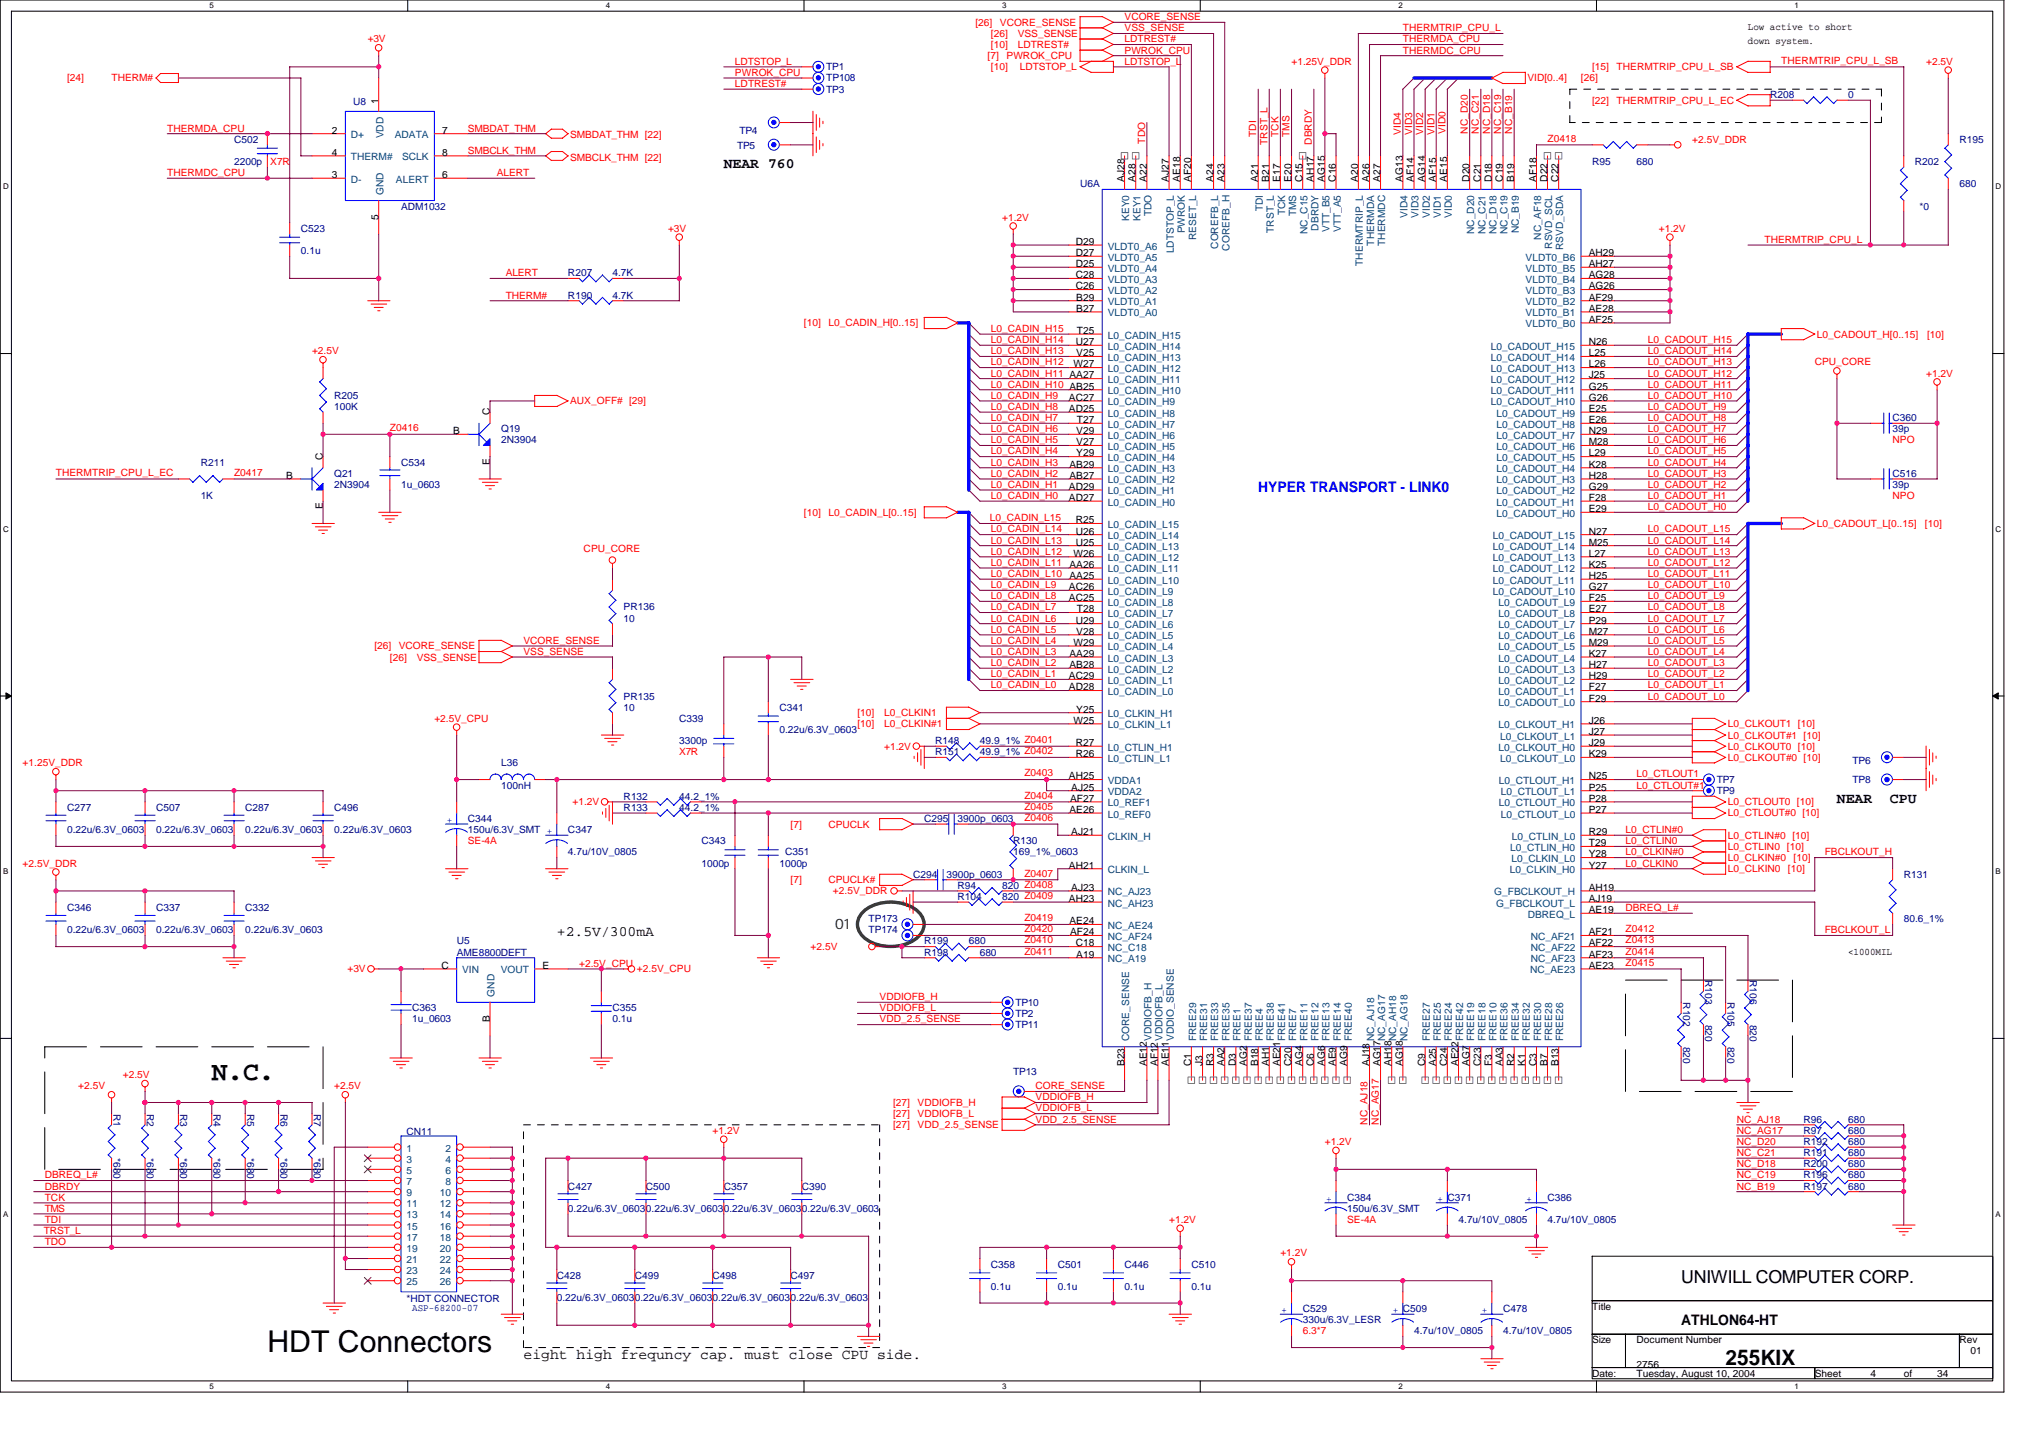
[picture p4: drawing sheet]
<svg xmlns="http://www.w3.org/2000/svg" width="297mm" height="210mm" viewBox="0 0 297 210" stroke-linecap="round" stroke-linejoin="round" font-family="sans-serif">
<defs><g id="words">
<text font-size="4.4" x="39" y="197.4">HDT Connectors</text>
<text font-size="3.9" x="30.9" y="157.7">N.C.</text>
<text font-size="3.1" x="252" y="199.2">255KIX</text>
<text font-size="2.6" x="245.5" y="187.3">UNIWILL COMPUTER CORP.</text>
<g font-size="2.1">
<text x="105.7" y="24.5">NEAR 760</text>
<text x="268.3" y="117.2">NEAR</text>
<text x="276" y="117.2">CPU</text>
<text x="81.3" y="136.6">+2.5V/300mA</text>
<text x="245.5" y="193.5">ATHLON64-HT</text>
<text x="76.5" y="198.4">eight high frequncy cap. must close CPU side.</text>
</g>
<text font-size="2.1" fill="#00f" x="183.7" y="71.9">HYPER TRANSPORT - LINK0</text>
<text font-size="2.1" fill="#008000" x="122" y="135.7">01</text>
<g font-size="1.5" fill="#f00">
<text x="142.4" y="3.7">[26]</text>
<text x="144.7" y="5.4">[26]</text>
<text x="146" y="3.7">VCORE_SENSE</text>
<text x="148.6" y="5.4">VSS_SENSE</text>
<text x="164.2" y="4.6">VSS_SENSE</text>
<text x="164.2" y="2.9">VCORE_SENSE</text>
<text x="204.9" y="4.6">THERMTRIP_CPU_L</text>
<text x="9.8" y="11.9">[24]</text>
<text x="16.3" y="11.9">THERM#</text>
<text x="53.7" y="6.2">+3V</text>
<text x="107.3" y="9.4">LDTSTOP_L</text>
<text x="107.3" y="11.1">PWROK_CPU</text>
<text x="144.2" y="8.6">[7]</text>
<text x="144.7" y="7">[10]</text>
<text x="144.7" y="10.3">[10]</text>
<text x="147" y="8.6">PWROK_CPU</text>
<text x="148.6" y="7">LDTREST#</text>
<text x="148.9" y="10.3">LDTSTOP_L</text>
<text x="164.2" y="7.8">PWROK_CPU</text>
<text x="164.2" y="9.4">LDTSTOP_L</text>
<text x="164.2" y="6.2">LDTREST#</text>
<text x="188.6" y="9.4">+1.25V_DDR</text>
<text x="204.9" y="6.2">THERMDA_CPU</text>
<text x="204.9" y="7.8">THERMDC_CPU</text>
<text x="223.1" y="11.9">VID[0..4]</text>
<text x="230.9" y="11.9">[26]</text>
<text x="232.5" y="10.3">[15]</text>
<text x="236.1" y="10.3">THERMTRIP_CPU_L_SB</text>
<text x="260.1" y="9.3">THERMTRIP_CPU_L_SB</text>
<text x="281.3" y="9.4">+2.5V</text>
<text x="107.3" y="12.7">LDTREST#</text>
<text x="232.5" y="15.1">[22]</text>
<text x="236.1" y="15.1">THERMTRIP_CPU_L_EC</text>
<text x="24.4" y="19.2">THERMDA_CPU</text>
<text x="68.3" y="19.2">SMBDAT_THM</text>
<text x="68.3" y="22.5">SMBCLK_THM</text>
<text x="83.3" y="23.4">SMBCLK_THM [22]</text>
<text x="83.3" y="20.2">SMBDAT_THM [22]</text>
<text x="167.2" y="21" transform="rotate(-90 167.2 21)">TDO</text>
<text x="183.5" y="20" transform="rotate(-90 183.5 20)">TDI</text>
<text x="185.1" y="21.1" transform="rotate(-90 185.1 21.1)">TRST_L</text>
<text x="186.7" y="20" transform="rotate(-90 186.7 20)">TCK</text>
<text x="188.3" y="20" transform="rotate(-90 188.3 20)">TMS</text>
<text x="191.6" y="21.1" transform="rotate(-90 191.6 21.1)">DBRDY</text>
<text x="204.6" y="19.7" transform="rotate(-90 204.6 19.7)">VID4</text>
<text x="206.2" y="19.7" transform="rotate(-90 206.2 19.7)">VID3</text>
<text x="207.9" y="19.7" transform="rotate(-90 207.9 19.7)">VID2</text>
<text x="209.5" y="19.7" transform="rotate(-90 209.5 19.7)">VID1</text>
<text x="211.1" y="19.5" transform="rotate(-90 211.1 19.5)">VID0</text>
<text x="214.4" y="19.5" transform="rotate(-90 214.4 19.5)">NC_D20</text>
<text x="216" y="19.5" transform="rotate(-90 216 19.5)">NC_C21</text>
<text x="217.6" y="19.5" transform="rotate(-90 217.6 19.5)">NC_D18</text>
<text x="219.2" y="19.5" transform="rotate(-90 219.2 19.5)">NC_C19</text>
<text x="220.8" y="19.5" transform="rotate(-90 220.8 19.5)">NC_B19</text>
<text x="226" y="20.7">Z0418</text>
<text x="247.1" y="20.8">+2.5V_DDR</text>
<text x="24.4" y="25.7">THERMDC_CPU</text>
<text x="39.5" y="24.1">X7R</text>
<text x="72.5" y="25.7">ALERT</text>
<text x="97.6" y="33.8">+3V</text>
<text x="146.3" y="32.2">+1.2V</text>
<text x="242.2" y="33.8">+1.2V</text>
<text x="257.7" y="35.5">THERMTRIP_CPU_L</text>
<text x="73.8" y="40.3">ALERT</text>
<text x="73.8" y="43.6">THERM#</text>
<text x="117.4" y="47.6">[10]</text>
<text x="121" y="47.6">L0_CADIN_H[0..15]</text>
<text x="45.6" y="51.7">+2.5V</text>
<text x="144.7" y="48.5">L0_CADIN_H15</text>
<text x="144.7" y="51.7">L0_CADIN_H13</text>
<text x="144.7" y="50.1">L0_CADIN_H14</text>
<text x="144.7" y="53.3">L0_CADIN_H12</text>
<text x="240.6" y="50.1">L0_CADOUT_H15</text>
<text x="240.6" y="53.3">L0_CADOUT_H13</text>
<text x="240.6" y="51.7">L0_CADOUT_H14</text>
<text x="265" y="53.3">CPU_CORE</text>
<text x="265.3" y="49.3">L0_CADOUT_H[0..15]</text>
<text x="281.4" y="49.3">[10]</text>
<text x="83.3" y="59">AUX_OFF# [29]</text>
<text x="144.7" y="55">L0_CADIN_H11 AA27</text>
<text x="144.7" y="59.8">L0_CADIN_H8</text>
<text x="144.7" y="56.6">L0_CADIN_H10 AB25</text>
<text x="144.7" y="58.2">L0_CADIN_H9</text>
<text x="240.6" y="56.6">L0_CADOUT_H11</text>
<text x="240.6" y="58.2">L0_CADOUT_H10</text>
<text x="240.6" y="59.8">L0_CADOUT_H9</text>
<text x="240.6" y="55">L0_CADOUT_H12</text>
<text x="281.3" y="55">+1.2V</text>
<text x="56.9" y="62.9">Z0416</text>
<text x="144.7" y="61.5">L0_CADIN_H7</text>
<text x="144.7" y="63.1">L0_CADIN_H6</text>
<text x="144.7" y="64.7">L0_CADIN_H5</text>
<text x="240.6" y="64.7">L0_CADOUT_H6</text>
<text x="240.6" y="61.5">L0_CADOUT_H8</text>
<text x="240.6" y="63.1">L0_CADOUT_H7</text>
<text x="276.4" y="64.7">NPO</text>
<text x="8.2" y="69.4">THERMTRIP_CPU_L_EC</text>
<text x="34.2" y="69.4">Z0417</text>
<text x="144.7" y="69.6">L0_CADIN_H2</text>
<text x="144.7" y="71.2">L0_CADIN_H1</text>
<text x="144.7" y="68">L0_CADIN_H3</text>
<text x="144.7" y="66.3">L0_CADIN_H4</text>
<text x="240.6" y="68">L0_CADOUT_H4</text>
<text x="240.6" y="66.3">L0_CADOUT_H5</text>
<text x="240.6" y="69.6">L0_CADOUT_H3</text>
<text x="240.6" y="71.2">L0_CADOUT_H2</text>
<text x="117.4" y="75.3">[10]</text>
<text x="121" y="75.3">L0_CADIN_L[0..15]</text>
<text x="144.6" y="76.1">L0_CADIN_L15</text>
<text x="144.7" y="72.8">L0_CADIN_H0</text>
<text x="144.7" y="77.7">L0_CADIN_L14</text>
<text x="240.6" y="77.7">L0_CADOUT_L15</text>
<text x="240.6" y="72.8">L0_CADOUT_H1</text>
<text x="240.6" y="74.5">L0_CADOUT_H0</text>
<text x="265.3" y="76.9">L0_CADOUT_L[0..15]</text>
<text x="276.4" y="72.8">NPO</text>
<text x="281.1" y="76.9">[10]</text>
<text x="85.2" y="80.6">CPU_CORE</text>
<text x="144.7" y="79.4">L0_CADIN_L13</text>
<text x="144.7" y="81">L0_CADIN_L12</text>
<text x="144.7" y="82.6">L0_CADIN_L11</text>
<text x="240.6" y="81">L0_CADOUT_L13</text>
<text x="240.6" y="82.6">L0_CADOUT_L12</text>
<text x="240.6" y="79.4">L0_CADOUT_L14</text>
<text x="144.7" y="84.2">L0_CADIN_L10</text>
<text x="144.7" y="85.9">L0_CADIN_L9</text>
<text x="144.7" y="89.1">L0_CADIN_L7</text>
<text x="144.7" y="87.5">L0_CADIN_L8</text>
<text x="240.6" y="84.2">L0_CADOUT_L11</text>
<text x="240.6" y="89.1">L0_CADOUT_L8</text>
<text x="240.6" y="87.5">L0_CADOUT_L9</text>
<text x="240.6" y="85.9">L0_CADOUT_L10</text>
<text x="54.7" y="94.8">[26]</text>
<text x="58.2" y="94.8">VCORE_SENSE</text>
<text x="76.5" y="94">VCORE_SENSE</text>
<text x="76.5" y="95.6">VSS_SENSE</text>
<text x="144.7" y="90.7">L0_CADIN_L6</text>
<text x="144.7" y="95.6">L0_CADIN_L3</text>
<text x="144.7" y="94">L0_CADIN_L4</text>
<text x="144.7" y="92.3">L0_CADIN_L5</text>
<text x="240.6" y="92.4">L0_CADOUT_L6</text>
<text x="240.6" y="90.7">L0_CADOUT_L7</text>
<text x="240.6" y="95.6">L0_CADOUT_L4</text>
<text x="240.6" y="94">L0_CADOUT_L5</text>
<text x="56.9" y="96.4">[26]</text>
<text x="60.9" y="96.4">VSS_SENSE</text>
<text x="144.7" y="97.2">L0_CADIN_L2</text>
<text x="144.7" y="100.5">L0_CADIN_L0</text>
<text x="144.7" y="98.8">L0_CADIN_L1</text>
<text x="240.6" y="97.2">L0_CADOUT_L3</text>
<text x="240.6" y="100.5">L0_CADOUT_L1</text>
<text x="240.6" y="98.8">L0_CADOUT_L2</text>
<text x="63.4" y="105.3">+2.5V_CPU</text>
<text x="125.2" y="104.5">[10]</text>
<text x="125.2" y="106.2">[10]</text>
<text x="129.1" y="104.5">L0_CLKIN1</text>
<text x="129.1" y="106.2">L0_CLKIN#1</text>
<text x="240.6" y="102.1">L0_CADOUT_L0</text>
<text x="252.3" y="107.8">L0_CLKOUT#1 [10]</text>
<text x="252.3" y="106.2">L0_CLKOUT1 [10]</text>
<text x="3.3" y="111.9">+1.25V_DDR</text>
<text x="99.2" y="110.2">X7R</text>
<text x="129.1" y="109.4">+1.2V</text>
<text x="149.6" y="113.3">Z0403</text>
<text x="239" y="113.5">L0_CTLOUT1</text>
<text x="252.3" y="109.4">L0_CLKOUT0 [10]</text>
<text x="252.3" y="111">L0_CLKOUT#0 [10]</text>
<text x="83.6" y="117.5">+1.2V</text>
<text x="149.6" y="116.6">Z0404</text>
<text x="149.6" y="119.8">Z0406</text>
<text x="149.6" y="118.2">Z0405</text>
<text x="239" y="115.1">L0_CTLOUT#1</text>
<text x="252.3" y="117.5">L0_CTLOUT0 [10]</text>
<text x="252.3" y="119.2">L0_CTLOUT#0 [10]</text>
<text x="68.3" y="123.2">SE-4A</text>
<text x="115.5" y="120.8">[7]</text>
<text x="121" y="120.8">CPUCLK</text>
<text x="237.4" y="124.9">L0_CLKIN#0</text>
<text x="237.4" y="121.6">L0_CTLIN#0</text>
<text x="237.4" y="123.2">L0_CTLIN0</text>
<text x="252.3" y="122.4">L0_CTLIN#0 [10]</text>
<text x="252.3" y="124.1">L0_CTLIN0 [10]</text>
<text x="252.3" y="125.7">L0_CLKIN#0</text>
<text x="261.9" y="125.7">[10]</text>
<text x="266.5" y="124.9">FBCLKOUT_H</text>
<text x="3.3" y="126.5">+2.5V_DDR</text>
<text x="115.5" y="128.9">[7]</text>
<text x="121" y="128.9">CPUCLK#</text>
<text x="121.6" y="130.6">+2.5V_DDR</text>
<text x="149.6" y="128">Z0407</text>
<text x="237.4" y="126.5">L0_CLKIN0</text>
<text x="252.3" y="127.3">L0_CLKIN0</text>
<text x="261.1" y="127.3">[10]</text>
<text x="149.6" y="134.5">Z0419</text>
<text x="149.6" y="136.1">Z0420</text>
<text x="149.6" y="137.7">Z0410</text>
<text x="237.4" y="133">DBREQ_L#</text>
<text x="237.4" y="136.1">Z0412</text>
<text x="237.4" y="137.7">Z0413</text>
<text x="266.5" y="136.2">FBCLKOUT_L</text>
<text x="50.8" y="141.9">+3V</text>
<text x="84.6" y="141.1">+2.5V_CPU</text>
<text x="93" y="141.9">+2.5V_CPU</text>
<text x="118.4" y="138.7">+2.5V</text>
<text x="149.6" y="139.3">Z0411</text>
<text x="237.4" y="140.9">Z0415</text>
<text x="237.4" y="139.3">Z0414</text>
<text x="128.5" y="146">VDDIOFB_H</text>
<text x="128.5" y="147.6">VDDIOFB_L</text>
<text x="128.5" y="149.2">VDD_2.5_SENSE</text>
<text x="11.4" y="159">+2.5V</text>
<text x="17.9" y="157.4">+2.5V</text>
<text x="48.8" y="159">+2.5V</text>
<text x="130.4" y="161.4">[27]</text>
<text x="134" y="161.4">VDDIOFB_H</text>
<text x="151.2" y="159">CORE_SENSE</text>
<text x="151.2" y="160.6">VDDIOFB_H</text>
<text x="104.1" y="165.5">+1.2V</text>
<text x="130.4" y="164.7">[27]</text>
<text x="130.4" y="163.1">[27]</text>
<text x="134" y="164.7">VDD_2.5_SENSE</text>
<text x="134" y="163.1">VDDIOFB_L</text>
<text x="151.2" y="162.2">VDDIOFB_L</text>
<text x="151.2" y="163.9">VDD_2.5_SENSE</text>
<text x="193.5" y="167.1">+1.2V</text>
<text x="199.7" y="164.2" transform="rotate(-90 199.7 164.2)">NC_AJ18</text>
<text x="201.4" y="164.2" transform="rotate(-90 201.4 164.2)">NC_AG17</text>
<text x="253.6" y="163.9">NC_AJ18</text>
<text x="253.6" y="165.5">NC_AG17</text>
<text x="253.6" y="167.1">NC_D20</text>
<text x="6.5" y="172">DBREQ_L#</text>
<text x="6.5" y="173.6">DBRDY</text>
<text x="253.6" y="168.8">NC_C21</text>
<text x="253.6" y="170.4">NC_D18</text>
<text x="253.6" y="172">NC_C19</text>
<text x="253.6" y="173.6">NC_B19</text>
<text x="6.5" y="175.3">TCK</text>
<text x="6.5" y="176.9">TMS</text>
<text x="6.5" y="178.5">TDI</text>
<text x="170.7" y="178.5">+1.2V</text>
<text x="196.7" y="178.5">SE-4A</text>
<text x="6.4" y="180.1">TRST_L</text>
<text x="6.5" y="181.8">TDO</text>
<text x="187" y="183.4">+1.2V</text>
<text x="190.2" y="194.8">6.3*7</text>
</g>
<g font-size="1.5">
<text x="255.3" y="4.4">Low active to short</text>
<text x="255.3" y="6.4">down system.</text>
<text x="55.3" y="15.1" transform="rotate(-90 55.3 15.1)">1</text>
<text x="48.5" y="19.5">2</text>
<text x="48.5" y="22.7">4</text>
<text x="64.6" y="19.5">7</text>
<text x="64.6" y="22.7">8</text>
<text x="48.5" y="26">3</text>
<text x="64.6" y="26">6</text>
<text x="164.2" y="26.5" transform="rotate(-90 164.2 26.5)">AJ28</text>
<text x="165.8" y="26.5" transform="rotate(-90 165.8 26.5)">A28</text>
<text x="167.5" y="26.5" transform="rotate(-90 167.5 26.5)">A22</text>
<text x="170.7" y="26.5" transform="rotate(-90 170.7 26.5)">AJ27</text>
<text x="172.3" y="26.5" transform="rotate(-90 172.3 26.5)">AE18</text>
<text x="174" y="26.5" transform="rotate(-90 174 26.5)">AF20</text>
<text x="177.2" y="26.5" transform="rotate(-90 177.2 26.5)">A24</text>
<text x="178.8" y="26.5" transform="rotate(-90 178.8 26.5)">A23</text>
<text x="183.7" y="26.5" transform="rotate(-90 183.7 26.5)">A21</text>
<text x="185.3" y="26.5" transform="rotate(-90 185.3 26.5)">B21</text>
<text x="187" y="26.5" transform="rotate(-90 187 26.5)">E17</text>
<text x="188.6" y="26.5" transform="rotate(-90 188.6 26.5)">E20</text>
<text x="190.2" y="26.5" transform="rotate(-90 190.2 26.5)">C15</text>
<text x="191.9" y="26.5" transform="rotate(-90 191.9 26.5)">AH17</text>
<text x="193.5" y="26.5" transform="rotate(-90 193.5 26.5)">AG15</text>
<text x="195.1" y="26.5" transform="rotate(-90 195.1 26.5)">C16</text>
<text x="198.3" y="26.5" transform="rotate(-90 198.3 26.5)">A20</text>
<text x="200" y="26.5" transform="rotate(-90 200 26.5)">A26</text>
<text x="201.6" y="26.5" transform="rotate(-90 201.6 26.5)">A27</text>
<text x="204.8" y="26.5" transform="rotate(-90 204.8 26.5)">AG13</text>
<text x="206.5" y="26.5" transform="rotate(-90 206.5 26.5)">AF14</text>
<text x="208.1" y="26.5" transform="rotate(-90 208.1 26.5)">AG14</text>
<text x="209.7" y="26.5" transform="rotate(-90 209.7 26.5)">AF15</text>
<text x="211.3" y="26.5" transform="rotate(-90 211.3 26.5)">AE15</text>
<text x="214.6" y="26.5" transform="rotate(-90 214.6 26.5)">D20</text>
<text x="216.2" y="26.5" transform="rotate(-90 216.2 26.5)">C21</text>
<text x="217.8" y="26.5" transform="rotate(-90 217.8 26.5)">D18</text>
<text x="219.5" y="26.5" transform="rotate(-90 219.5 26.5)">C19</text>
<text x="221.1" y="26.5" transform="rotate(-90 221.1 26.5)">B19</text>
<text x="224.4" y="26.5" transform="rotate(-90 224.4 26.5)">AF18</text>
<text x="226" y="26.5" transform="rotate(-90 226 26.5)">D22</text>
<text x="227.6" y="26.5" transform="rotate(-90 227.6 26.5)">C22</text>
<text x="55.3" y="32.1" transform="rotate(-90 55.3 32.1)">5</text>
<text x="157.1" y="35.8">D29</text>
<text x="157.1" y="37.4">D27</text>
<text x="157.1" y="39">D25</text>
<text x="157.1" y="40.6">C28</text>
<text x="232" y="37.4">AH29</text>
<text x="232" y="39">AH27</text>
<text x="232" y="40.6">AG28</text>
<text x="157.1" y="42.2">C26</text>
<text x="157.2" y="43.9">B29</text>
<text x="157.2" y="45.5">B27</text>
<text x="232" y="42.2">AG26</text>
<text x="232" y="43.9">AF29</text>
<text x="232" y="45.5">AE28</text>
<text x="232" y="47.1">AF25</text>
<text x="156.8" y="53.6">W27</text>
<text x="157.1" y="50.4">U27</text>
<text x="157.2" y="52">V25</text>
<text x="157.3" y="48.7">T25</text>
<text x="232" y="50.4">N26</text>
<text x="232" y="52">L25</text>
<text x="232" y="53.6">L26</text>
<text x="156.1" y="58.5">AC27</text>
<text x="232" y="55.2">J25</text>
<text x="232" y="56.9">G25</text>
<text x="232" y="58.5">G26</text>
<text x="66.2" y="63.4">B</text>
<text x="71.5" y="60.6" transform="rotate(-90 71.5 60.6)">C</text>
<text x="156.1" y="60.1">AD25</text>
<text x="157.2" y="63.4">V29</text>
<text x="157.2" y="65">V27</text>
<text x="157.3" y="61.8">T27</text>
<text x="232" y="60.1">E25</text>
<text x="232" y="61.8">E26</text>
<text x="232" y="63.4">N29</text>
<text x="232" y="65">M28</text>
<text x="41.8" y="69.9">B</text>
<text x="47.2" y="67.1" transform="rotate(-90 47.2 67.1)">C</text>
<text x="71.5" y="67.9" transform="rotate(-90 71.5 67.9)">E</text>
<text x="156.1" y="71.5">AD29</text>
<text x="156.2" y="68.3">AB29</text>
<text x="156.2" y="69.9">AB27</text>
<text x="157.2" y="66.6">Y29</text>
<text x="232" y="66.6">L29</text>
<text x="232" y="68.3">K28</text>
<text x="232" y="69.9">H28</text>
<text x="232" y="71.5">G29</text>
<text x="47.2" y="74.4" transform="rotate(-90 47.2 74.4)">E</text>
<text x="156.1" y="73.1">AD27</text>
<text x="157.1" y="76.4">R25</text>
<text x="232" y="73.1">F28</text>
<text x="232" y="74.8">E29</text>
<text x="156.2" y="82.9">AA26</text>
<text x="156.8" y="81.3">W26</text>
<text x="157.1" y="78">U26</text>
<text x="157.1" y="79.6">U25</text>
<text x="232" y="78">N27</text>
<text x="232" y="79.6">M25</text>
<text x="232" y="81.3">L27</text>
<text x="232" y="82.9">K25</text>
<text x="156.1" y="86.1">AC26</text>
<text x="156.1" y="87.8">AC25</text>
<text x="156.2" y="84.5">AA25</text>
<text x="157.3" y="89.4">T28</text>
<text x="232" y="84.5">H25</text>
<text x="232" y="86.1">G27</text>
<text x="232" y="87.8">F25</text>
<text x="232" y="89.4">E27</text>
<text x="156.2" y="95.9">AA29</text>
<text x="156.8" y="94.3">W29</text>
<text x="157.1" y="91">U29</text>
<text x="157.2" y="92.6">V28</text>
<text x="232" y="91">P29</text>
<text x="232" y="92.6">M27</text>
<text x="232" y="94.3">M29</text>
<text x="232" y="95.9">K27</text>
<text x="156.1" y="99.1">AC29</text>
<text x="156.1" y="100.8">AD28</text>
<text x="156.2" y="97.5">AB28</text>
<text x="232" y="97.5">H27</text>
<text x="232" y="99.1">H29</text>
<text x="232" y="100.8">F27</text>
<text x="156.8" y="105.6">W25</text>
<text x="157.2" y="104">Y25</text>
<text x="232" y="102.4">F29</text>
<text x="232" y="105.6">J26</text>
<text x="232" y="107.3">J27</text>
<text x="156.1" y="113.8">AH25</text>
<text x="157.1" y="108.9">R27</text>
<text x="157.1" y="110.5">R26</text>
<text x="232" y="108.9">J29</text>
<text x="232" y="110.5">K29</text>
<text x="232" y="113.8">N25</text>
<text x="156.2" y="118.7">AE26</text>
<text x="156.3" y="117">AF27</text>
<text x="156.4" y="115.4">AJ25</text>
<text x="232" y="115.4">P25</text>
<text x="232" y="117">P28</text>
<text x="232" y="118.7">P27</text>
<text x="156.4" y="121.9">AJ21</text>
<text x="232" y="125.2">Y28</text>
<text x="232" y="123.5">T29</text>
<text x="232" y="121.9">R29</text>
<text x="156.1" y="126.8">AH21</text>
<text x="156.1" y="131.7">AH23</text>
<text x="156.4" y="130">AJ23</text>
<text x="232" y="126.8">Y27</text>
<text x="232" y="130">AH19</text>
<text x="232" y="131.7">AJ19</text>
<text x="156.2" y="134.9">AE24</text>
<text x="156.3" y="136.5">AF24</text>
<text x="232" y="136.5">AF21</text>
<text x="232" y="133.3">AE19</text>
<text x="64.5" y="141.4">C</text>
<text x="79.2" y="141.4">E</text>
<text x="157.1" y="138.2">C18</text>
<text x="157.2" y="139.8">A19</text>
<text x="232" y="141.4">AE23</text>
<text x="232" y="139.8">AF23</text>
<text x="232" y="138.2">AF22</text>
<text x="269.9" y="139.3">&lt;1000MIL</text>
<text x="71.5" y="149.1" transform="rotate(-90 71.5 149.1)">B</text>
<text x="164.2" y="155.6" transform="rotate(-90 164.2 155.6)">B23</text>
<text x="167.5" y="155.6" transform="rotate(-90 167.5 155.6)">AE12</text>
<text x="169.1" y="155.6" transform="rotate(-90 169.1 155.6)">AF12</text>
<text x="170.7" y="155.6" transform="rotate(-90 170.7 155.6)">AE11</text>
<text x="174" y="155.6" transform="rotate(-90 174 155.6)">C1</text>
<text x="175.6" y="155.6" transform="rotate(-90 175.6 155.6)">J3</text>
<text x="177.2" y="155.6" transform="rotate(-90 177.2 155.6)">R3</text>
<text x="178.8" y="155.6" transform="rotate(-90 178.8 155.6)">AA2</text>
<text x="180.5" y="155.6" transform="rotate(-90 180.5 155.6)">D3</text>
<text x="182.1" y="155.6" transform="rotate(-90 182.1 155.6)">AG2</text>
<text x="183.7" y="155.6" transform="rotate(-90 183.7 155.6)">B18</text>
<text x="185.3" y="155.6" transform="rotate(-90 185.3 155.6)">AH1</text>
<text x="187" y="155.6" transform="rotate(-90 187 155.6)">AE21</text>
<text x="188.6" y="155.6" transform="rotate(-90 188.6 155.6)">C20</text>
<text x="190.2" y="155.6" transform="rotate(-90 190.2 155.6)">AG4</text>
<text x="191.9" y="155.6" transform="rotate(-90 191.9 155.6)">C6</text>
<text x="193.5" y="155.6" transform="rotate(-90 193.5 155.6)">AG6</text>
<text x="195.1" y="155.6" transform="rotate(-90 195.1 155.6)">AE9</text>
<text x="196.7" y="155.6" transform="rotate(-90 196.7 155.6)">AG9</text>
<text x="200" y="155.6" transform="rotate(-90 200 155.6)">AJ18</text>
<text x="201.6" y="155.6" transform="rotate(-90 201.6 155.6)">AG17</text>
<text x="203.2" y="155.6" transform="rotate(-90 203.2 155.6)">AH18</text>
<text x="204.8" y="155.6" transform="rotate(-90 204.8 155.6)">AG18</text>
<text x="208.1" y="155.6" transform="rotate(-90 208.1 155.6)">C9</text>
<text x="209.7" y="155.6" transform="rotate(-90 209.7 155.6)">A25</text>
<text x="211.3" y="155.6" transform="rotate(-90 211.3 155.6)">C24</text>
<text x="213" y="155.6" transform="rotate(-90 213 155.6)">AE22</text>
<text x="214.6" y="155.6" transform="rotate(-90 214.6 155.6)">AG7</text>
<text x="216.2" y="155.6" transform="rotate(-90 216.2 155.6)">C23</text>
<text x="217.8" y="155.6" transform="rotate(-90 217.8 155.6)">F3</text>
<text x="219.5" y="155.6" transform="rotate(-90 219.5 155.6)">AA3</text>
<text x="221.1" y="155.6" transform="rotate(-90 221.1 155.6)">R2</text>
<text x="222.7" y="155.6" transform="rotate(-90 222.7 155.6)">K1</text>
<text x="224.4" y="155.6" transform="rotate(-90 224.4 155.6)">C3</text>
<text x="226" y="155.6" transform="rotate(-90 226 155.6)">B7</text>
<text x="227.6" y="155.6" transform="rotate(-90 227.6 155.6)">B13</text>
<text x="232.5" y="191.2">Title</text>
<text x="232.5" y="196.1">Size</text>
<text x="239" y="196.1">Document Number</text>
<text x="286.1" y="196.1">Rev</text>
<text x="287.8" y="197.7">01</text>
<text x="232.5" y="200.9">Date:</text>
<text x="239" y="199.6">2756</text>
<text x="239" y="200.9">Tuesday, August 10, 2004</text>
<text x="265" y="200.9">Sheet</text>
<text x="273.2" y="200.9">4</text>
<text x="278" y="200.9">of</text>
<text x="282.9" y="200.9">34</text>
</g>
<g font-size="1.5" fill="#000080">
<text x="120.7" y="11.9">TP108</text>
<text x="120.7" y="10.3">TP1</text>
<text x="51.6" y="15.3">U8</text>
<text x="120.7" y="13.5">TP3</text>
<text x="258.5" y="14.3">R208</text>
<text x="269.9" y="14.3">0</text>
<text x="34.2" y="20.8">C502</text>
<text x="107.7" y="21.8">TP5</text>
<text x="108" y="19.5">TP4</text>
<text x="286.1" y="20.8">R195</text>
<text x="34.2" y="24.1">2200p</text>
<text x="157.7" y="27.3">U6A</text>
<text x="232.5" y="24.1">R95</text>
<text x="239" y="24.1">680</text>
<text x="279.7" y="24.1">R202</text>
<text x="286.1" y="27.3">680</text>
<text x="43.9" y="33.8">C523</text>
<text x="58.6" y="30.6">ADM1032</text>
<text x="280.3" y="30.6">*0</text>
<text x="43.9" y="37.1">0.1u</text>
<text x="82.9" y="40.3">R207</text>
<text x="89.4" y="40.3">4.7K</text>
<text x="82.9" y="43.6">R190</text>
<text x="89.4" y="43.6">4.7K</text>
<text x="48.8" y="58.2">R205</text>
<text x="48.8" y="59.8">100K</text>
<text x="73.2" y="63.1">Q19</text>
<text x="73.2" y="64.7">2N3904</text>
<text x="276.4" y="61.5">C360</text>
<text x="276.4" y="63.1">39p</text>
<text x="29.3" y="68">R211</text>
<text x="48.8" y="69.6">Q21</text>
<text x="48.8" y="71.2">2N3904</text>
<text x="58.6" y="68">C534</text>
<text x="58.6" y="71.2">1u_0603</text>
<text x="276.4" y="69.6">C516</text>
<text x="276.4" y="71.2">39p</text>
<text x="29.3" y="72.8">1K</text>
<text x="91.1" y="89.1">PR136</text>
<text x="91.1" y="90.7">10</text>
<text x="91.1" y="102.1">PR135</text>
<text x="91.1" y="103.7">10</text>
<text x="99.2" y="105.3">C339</text>
<text x="113.8" y="103.7">C341</text>
<text x="113.8" y="107">0.22u/6.3V_0603</text>
<text x="73.2" y="111.9">L36</text>
<text x="99.2" y="108.6">3300p</text>
<text x="136.6" y="108.6">R148</text>
<text x="136.6" y="110.2">R151</text>
<text x="143.1" y="108.6">49.9_1% Z0401</text>
<text x="143.1" y="110.2">49.9_1% Z0402</text>
<text x="270.5" y="111.5">TP6</text>
<text x="9.8" y="118.4">C277</text>
<text x="22.8" y="118.4">C507</text>
<text x="35.8" y="118.4">C287</text>
<text x="48.8" y="118.4">C496</text>
<text x="68.3" y="120">C344</text>
<text x="73.2" y="115.1">100nH</text>
<text x="91.1" y="118.4">R133</text>
<text x="91.1" y="116.7">R132</text>
<text x="99.2" y="118.4">44.2_1%</text>
<text x="99.2" y="116.7">44.2_1%</text>
<text x="135" y="120">C295</text>
<text x="139.8" y="120">3900p_0603</text>
<text x="250.7" y="114.3">TP7</text>
<text x="250.7" y="115.9">TP9</text>
<text x="270.5" y="114.3">TP8</text>
<text x="9.8" y="121.6">0.22u/6.3V_0603</text>
<text x="22.8" y="121.6">0.22u/6.3V_0603</text>
<text x="35.8" y="121.6">0.22u/6.3V_0603</text>
<text x="48.8" y="121.6">0.22u/6.3V_0603</text>
<text x="68.3" y="121.6">150u/6.3V_SMT +</text>
<text x="82.9" y="121.6">C347</text>
<text x="82.9" y="124.9">4.7u/10V_0805</text>
<text x="102.5" y="123.2">C343</text>
<text x="114.7" y="124.9">C351</text>
<text x="148" y="123.2">R130</text>
<text x="148" y="124.9">169_1%_0603</text>
<text x="102.5" y="126.5">1000p</text>
<text x="113.8" y="126.5">1000p</text>
<text x="133.3" y="128.1">C294</text>
<text x="138.2" y="128.1">3900p_0603</text>
<text x="139.8" y="129.7">R94</text>
<text x="139.8" y="131.4">R104</text>
<text x="146.3" y="131.4">820 Z0409</text>
<text x="146.3" y="129.7">820 Z0408</text>
<text x="278" y="128.1">R131</text>
<text x="9.8" y="133">C346</text>
<text x="9.8" y="136.2">0.22u/6.3V_0603</text>
<text x="22.8" y="133">C337</text>
<text x="22.8" y="136.2">0.22u/6.3V_0603</text>
<text x="35.8" y="133">C332</text>
<text x="35.8" y="136.2">0.22u/6.3V_0603</text>
<text x="66.7" y="137.9">U5</text>
<text x="126.8" y="134.6">TP173</text>
<text x="126.8" y="136.2">TP174</text>
<text x="135" y="137.9">R199</text>
<text x="141.5" y="137.9">680</text>
<text x="278" y="134.6">80.6_1%</text>
<text x="66.7" y="139.5">AME8800DEFT</text>
<text x="135" y="139.5">R198</text>
<text x="143.1" y="139.5">680</text>
<text x="249" y="143.1" transform="rotate(90 249 143.1)">R103</text>
<text x="255.5" y="143.1" transform="rotate(90 255.5 143.1)">R106</text>
<text x="60.2" y="147.6">C363</text>
<text x="60.2" y="149.2">1u_0603</text>
<text x="89.4" y="147.6">C355</text>
<text x="89.4" y="149.2">0.1u</text>
<text x="148.3" y="146.8">TP10</text>
<text x="148.3" y="148.4">TP2</text>
<text x="245.8" y="146.3" transform="rotate(90 245.8 146.3)">R102</text>
<text x="249" y="149.6" transform="rotate(90 249 149.6)">820</text>
<text x="252.3" y="146.3" transform="rotate(90 252.3 146.3)">R105</text>
<text x="255.5" y="149.6" transform="rotate(90 255.5 149.6)">820</text>
<text x="148.3" y="150.1">TP11</text>
<text x="245.8" y="152.8" transform="rotate(90 245.8 152.8)">820</text>
<text x="252.3" y="152.8" transform="rotate(90 252.3 152.8)">820</text>
<text x="148" y="156.9">TP13</text>
<text x="16.6" y="162.6" transform="rotate(90 16.6 162.6)">R1</text>
<text x="21.4" y="162.6" transform="rotate(90 21.4 162.6)">R2</text>
<text x="26.3" y="162.6" transform="rotate(90 26.3 162.6)">R3</text>
<text x="31.2" y="162.6" transform="rotate(90 31.2 162.6)">R4</text>
<text x="36.1" y="162.6" transform="rotate(90 36.1 162.6)">R5</text>
<text x="41" y="162.6" transform="rotate(90 41 162.6)">R6</text>
<text x="45.8" y="162.6" transform="rotate(90 45.8 162.6)">R7</text>
<text x="59.4" y="165.7">CN11</text>
<text x="263.4" y="165.5">R97</text>
<text x="263.4" y="163.9">R96</text>
<text x="263.4" y="167.1">R192</text>
<text x="269.9" y="167.1">680</text>
<text x="269.9" y="163.9">680</text>
<text x="269.9" y="165.5">680</text>
<text x="16.6" y="169.1" transform="rotate(90 16.6 169.1)">*680</text>
<text x="21.4" y="169.1" transform="rotate(90 21.4 169.1)">*680</text>
<text x="26.3" y="169.1" transform="rotate(90 26.3 169.1)">*680</text>
<text x="31.2" y="169.1" transform="rotate(90 31.2 169.1)">*680</text>
<text x="36.1" y="169.1" transform="rotate(90 36.1 169.1)">*680</text>
<text x="41" y="169.1" transform="rotate(90 41 169.1)">*680</text>
<text x="45.8" y="169.1" transform="rotate(90 45.8 169.1)">*680</text>
<text x="82.9" y="173.6">C427</text>
<text x="94.3" y="173.6">C500</text>
<text x="105.7" y="173.6">C357</text>
<text x="117.1" y="173.6">C390</text>
<text x="263.4" y="168.8">R191</text>
<text x="263.4" y="173.6">R197</text>
<text x="263.4" y="170.4">R200</text>
<text x="263.4" y="172">R196</text>
<text x="269.9" y="168.8">680</text>
<text x="269.9" y="173.6">680</text>
<text x="269.9" y="170.4">680</text>
<text x="269.9" y="172">680</text>
<text x="82.9" y="176.9">0.22u/6.3V_06030.22u/6.3V_06030.22u/6.3V_06030.22u/6.3V_0603</text>
<text x="196.7" y="175.3">C384</text>
<text x="196.7" y="176.9">150u/6.3V_SMT</text>
<text x="213" y="178.5">4.7u/10V_0805</text>
<text x="226" y="175.3">C386</text>
<text x="226" y="178.5">4.7u/10V_0805</text>
<text x="144.7" y="185">C358</text>
<text x="154.5" y="185">C501</text>
<text x="164.2" y="185">C446</text>
<text x="174" y="185">C510</text>
<text x="59.4" y="190.1">*HDT CONNECTOR</text>
<text x="60.2" y="191.4">ASP-68200-07</text>
<text x="81.3" y="186.6">C428</text>
<text x="81.3" y="189.9">0.22u/6.3V_06030.22u/6.3V_06030.22u/6.3V_06030.22u/6.3V_0603</text>
<text x="92.7" y="186.6">C499</text>
<text x="104.1" y="186.6">C498</text>
<text x="115.5" y="186.6">C497</text>
<text x="144.7" y="188.3">0.1u</text>
<text x="154.5" y="188.3">0.1u</text>
<text x="164.2" y="188.3">0.1u</text>
<text x="174" y="188.3">0.1u</text>
<text x="190.2" y="191.5">C529</text>
<text x="219.5" y="191.5">C478</text>
<text x="190.2" y="193.1">330u/6.3V_LESR</text>
<text x="206.5" y="194.8">4.7u/10V_0805</text>
<text x="219.5" y="194.8">4.7u/10V_0805</text>
</g>
<g font-size="1.5" fill="#004080">
<text x="51.2" y="20.2">D+</text>
<text x="51.2" y="23.4">THERM#</text>
<text x="56" y="20.2" transform="rotate(-90 56 20.2)">VDD</text>
<text x="57.7" y="20.2">ADATA</text>
<text x="58.7" y="23.4">SCLK</text>
<text x="51.2" y="26.7">D-</text>
<text x="56" y="28.5" transform="rotate(-90 56 28.5)">GND</text>
<text x="57.8" y="26.7">ALERT</text>
<text x="164.9" y="32.3" transform="rotate(-90 164.9 32.3)">KEY0</text>
<text x="166.5" y="32.3" transform="rotate(-90 166.5 32.3)">KEY1</text>
<text x="168.2" y="31.6" transform="rotate(-90 168.2 31.6)">TDO</text>
<text x="173" y="34.1" transform="rotate(-90 173 34.1)">PWROK</text>
<text x="174.7" y="35.1" transform="rotate(-90 174.7 35.1)">RESET_L</text>
<text x="184.4" y="30.9" transform="rotate(-90 184.4 30.9)">TDI</text>
<text x="186" y="34" transform="rotate(-90 186 34)">TRST_L</text>
<text x="187.7" y="31.4" transform="rotate(-90 187.7 31.4)">TCK</text>
<text x="189.3" y="31.6" transform="rotate(-90 189.3 31.6)">TMS</text>
<text x="190.9" y="34.2" transform="rotate(-90 190.9 34.2)">NC_C15</text>
<text x="192.5" y="33.7" transform="rotate(-90 192.5 33.7)">DBRDY</text>
<text x="194.2" y="33.9" transform="rotate(-90 194.2 33.9)">VTT_B5</text>
<text x="195.8" y="33.9" transform="rotate(-90 195.8 33.9)">VTT_A5</text>
<text x="200.7" y="35.8" transform="rotate(-90 200.7 35.8)">THERMDA</text>
<text x="202.3" y="35.9" transform="rotate(-90 202.3 35.9)">THERMDC</text>
<text x="205.5" y="31.8" transform="rotate(-90 205.5 31.8)">VID4</text>
<text x="207.2" y="31.8" transform="rotate(-90 207.2 31.8)">VID3</text>
<text x="208.8" y="31.8" transform="rotate(-90 208.8 31.8)">VID2</text>
<text x="210.4" y="31.8" transform="rotate(-90 210.4 31.8)">VID1</text>
<text x="212" y="31.8" transform="rotate(-90 212 31.8)">VID0</text>
<text x="215.3" y="34.2" transform="rotate(-90 215.3 34.2)">NC_D20</text>
<text x="216.9" y="34.2" transform="rotate(-90 216.9 34.2)">NC_C21</text>
<text x="218.5" y="34.2" transform="rotate(-90 218.5 34.2)">NC_D18</text>
<text x="220.2" y="34.2" transform="rotate(-90 220.2 34.2)">NC_C19</text>
<text x="221.8" y="34.1" transform="rotate(-90 221.8 34.1)">NC_B19</text>
<text x="225.1" y="35" transform="rotate(-90 225.1 35)">NC_AF18</text>
<text x="161.8" y="36.4">VLDT0_A6</text>
<text x="161.8" y="38.1">VLDT0_A5</text>
<text x="161.8" y="39.7">VLDT0_A4</text>
<text x="161.8" y="41.3">VLDT0_A3</text>
<text x="171.4" y="37" transform="rotate(-90 171.4 37)">LDTSTOP_L</text>
<text x="177.9" y="36.3" transform="rotate(-90 177.9 36.3)">COREFB_L</text>
<text x="179.5" y="36.6" transform="rotate(-90 179.5 36.6)">COREFB_H</text>
<text x="199" y="38.8" transform="rotate(-90 199 38.8)">THERMTRIP_L</text>
<text x="222.8" y="38.1">VLDT0_B6</text>
<text x="222.8" y="39.7">VLDT0_B5</text>
<text x="222.8" y="41.3">VLDT0_B4</text>
<text x="226.7" y="36.3" transform="rotate(-90 226.7 36.3)">RSVD_SCL</text>
<text x="228.3" y="36.5" transform="rotate(-90 228.3 36.5)">RSVD_SDA</text>
<text x="161.8" y="42.9">VLDT0_A2</text>
<text x="161.8" y="44.6">VLDT0_A1</text>
<text x="161.8" y="46.2">VLDT0_A0</text>
<text x="222.8" y="42.9">VLDT0_B3</text>
<text x="222.8" y="44.6">VLDT0_B2</text>
<text x="222.8" y="46.2">VLDT0_B1</text>
<text x="222.8" y="47.8">VLDT0_B0</text>
<text x="161.8" y="49.4">L0_CADIN_H15</text>
<text x="161.8" y="51.1">L0_CADIN_H14</text>
<text x="161.8" y="52.7">L0_CADIN_H13</text>
<text x="217.7" y="51.1">L0_CADOUT_H15</text>
<text x="217.7" y="52.7">L0_CADOUT_H14</text>
<text x="161.8" y="54.3">L0_CADIN_H12</text>
<text x="161.8" y="55.9">L0_CADIN_H11</text>
<text x="161.8" y="57.6">L0_CADIN_H10</text>
<text x="161.8" y="59.2">L0_CADIN_H9</text>
<text x="217.7" y="54.3">L0_CADOUT_H13</text>
<text x="217.7" y="55.9">L0_CADOUT_H12</text>
<text x="217.7" y="57.6">L0_CADOUT_H11</text>
<text x="217.7" y="59.2">L0_CADOUT_H10</text>
<text x="161.8" y="60.8">L0_CADIN_H8</text>
<text x="161.8" y="62.4">L0_CADIN_H7</text>
<text x="161.8" y="64">L0_CADIN_H6</text>
<text x="161.8" y="65.7">L0_CADIN_H5</text>
<text x="218.6" y="60.8">L0_CADOUT_H9</text>
<text x="218.6" y="62.4">L0_CADOUT_H8</text>
<text x="218.6" y="64">L0_CADOUT_H7</text>
<text x="218.6" y="65.7">L0_CADOUT_H6</text>
<text x="161.8" y="67.3">L0_CADIN_H4</text>
<text x="161.8" y="68.9">L0_CADIN_H3</text>
<text x="161.8" y="70.6">L0_CADIN_H2</text>
<text x="218.6" y="67.3">L0_CADOUT_H5</text>
<text x="218.6" y="68.9">L0_CADOUT_H4</text>
<text x="218.6" y="70.6">L0_CADOUT_H3</text>
<text x="161.8" y="77.1">L0_CADIN_L15</text>
<text x="161.8" y="72.2">L0_CADIN_H1</text>
<text x="161.8" y="73.8">L0_CADIN_H0</text>
<text x="218.6" y="72.2">L0_CADOUT_H2</text>
<text x="218.6" y="73.8">L0_CADOUT_H1</text>
<text x="218.6" y="75.4">L0_CADOUT_H0</text>
<text x="161.8" y="78.7">L0_CADIN_L14</text>
<text x="161.8" y="80.3">L0_CADIN_L13</text>
<text x="161.8" y="81.9">L0_CADIN_L12</text>
<text x="161.8" y="83.6">L0_CADIN_L11</text>
<text x="218" y="78.7">L0_CADOUT_L15</text>
<text x="218" y="80.3">L0_CADOUT_L14</text>
<text x="218" y="81.9">L0_CADOUT_L13</text>
<text x="218" y="83.6">L0_CADOUT_L12</text>
<text x="161.8" y="85.2">L0_CADIN_L10</text>
<text x="161.8" y="86.8">L0_CADIN_L9</text>
<text x="161.8" y="88.4">L0_CADIN_L8</text>
<text x="218" y="85.2">L0_CADOUT_L11</text>
<text x="218" y="86.8">L0_CADOUT_L10</text>
<text x="218.8" y="88.4">L0_CADOUT_L9</text>
<text x="161.8" y="90.1">L0_CADIN_L7</text>
<text x="161.8" y="91.7">L0_CADIN_L6</text>
<text x="161.8" y="93.3">L0_CADIN_L5</text>
<text x="161.8" y="95">L0_CADIN_L4</text>
<text x="218.8" y="90.1">L0_CADOUT_L8</text>
<text x="218.8" y="91.7">L0_CADOUT_L7</text>
<text x="218.8" y="93.3">L0_CADOUT_L6</text>
<text x="218.8" y="95">L0_CADOUT_L5</text>
<text x="161.8" y="96.6">L0_CADIN_L3</text>
<text x="161.8" y="98.2">L0_CADIN_L2</text>
<text x="161.8" y="99.8">L0_CADIN_L1</text>
<text x="161.8" y="101.5">L0_CADIN_L0</text>
<text x="218.8" y="96.6">L0_CADOUT_L4</text>
<text x="218.8" y="98.2">L0_CADOUT_L3</text>
<text x="218.8" y="99.8">L0_CADOUT_L2</text>
<text x="218.8" y="101.4">L0_CADOUT_L1</text>
<text x="161.8" y="104.7">L0_CLKIN_H1</text>
<text x="161.8" y="106.3">L0_CLKIN_L1</text>
<text x="218.8" y="103.1">L0_CADOUT_L0</text>
<text x="218.8" y="106.3">L0_CLKOUT_H1</text>
<text x="219.1" y="107.9">L0_CLKOUT_L1</text>
<text x="161.8" y="109.6">L0_CTLIN_H1</text>
<text x="161.8" y="111.2">L0_CTLIN_L1</text>
<text x="218.8" y="109.6">L0_CLKOUT_H0</text>
<text x="219.1" y="111.2">L0_CLKOUT_L0</text>
<text x="161.8" y="117.7">L0_REF1</text>
<text x="161.8" y="119.3">L0_REF0</text>
<text x="161.8" y="114.4">VDDA1</text>
<text x="161.8" y="116.1">VDDA2</text>
<text x="218.9" y="114.4">L0_CTLOUT_H1</text>
<text x="218.9" y="117.7">L0_CTLOUT_H0</text>
<text x="219.2" y="116.1">L0_CTLOUT_L1</text>
<text x="219.2" y="119.3">L0_CTLOUT_L0</text>
<text x="161.8" y="122.6">CLKIN_H</text>
<text x="220.6" y="124.2">L0_CTLIN_H0</text>
<text x="220.7" y="125.8">L0_CLKIN_L0</text>
<text x="220.8" y="122.6">L0_CTLIN_L0</text>
<text x="161.8" y="127.5">CLKIN_L</text>
<text x="161.8" y="130.7">NC_AJ23</text>
<text x="218.2" y="130.7">G_FBCLKOUT_H</text>
<text x="220.5" y="127.5">L0_CLKIN_H0</text>
<text x="161.8" y="132.3">NC_AH23</text>
<text x="161.8" y="135.6">NC_AE24</text>
<text x="161.8" y="137.2">NC_AF24</text>
<text x="218.5" y="132.3">G_FBCLKOUT_L</text>
<text x="223.1" y="134">DBREQ_L</text>
<text x="223.5" y="137.2">NC_AF21</text>
<text x="67.5" y="142.1">VIN</text>
<text x="73.1" y="142.1">VOUT</text>
<text x="161.8" y="138.8">NC_C18</text>
<text x="161.8" y="140.5">NC_A19</text>
<text x="223.5" y="142.1">NC_AE23</text>
<text x="223.5" y="140.5">NC_AF23</text>
<text x="223.5" y="138.8">NC_AF22</text>
<text x="72.2" y="145.5" transform="rotate(-90 72.2 145.5)">GND</text>
<text x="164.9" y="152" transform="rotate(-90 164.9 152)">CORE_SENSE</text>
<text x="168.2" y="152" transform="rotate(-90 168.2 152)">VDDIOFB_H</text>
<text x="169.8" y="152" transform="rotate(-90 169.8 152)">VDDIOFB_L</text>
<text x="171.4" y="152" transform="rotate(-90 171.4 152)">VDDIO_SENSE</text>
<text x="174.7" y="152" transform="rotate(-90 174.7 152)">FREE29</text>
<text x="176.3" y="152" transform="rotate(-90 176.3 152)">FREE31</text>
<text x="177.9" y="152" transform="rotate(-90 177.9 152)">FREE33</text>
<text x="179.5" y="152" transform="rotate(-90 179.5 152)">FREE35</text>
<text x="181.2" y="152" transform="rotate(-90 181.2 152)">FREE1</text>
<text x="182.8" y="152" transform="rotate(-90 182.8 152)">FREE37</text>
<text x="184.4" y="152" transform="rotate(-90 184.4 152)">FREE4</text>
<text x="186" y="152" transform="rotate(-90 186 152)">FREE38</text>
<text x="187.7" y="152" transform="rotate(-90 187.7 152)">FREE41</text>
<text x="189.3" y="152" transform="rotate(-90 189.3 152)">FREE7</text>
<text x="190.9" y="152" transform="rotate(-90 190.9 152)">FREE11</text>
<text x="192.5" y="152" transform="rotate(-90 192.5 152)">FREE12</text>
<text x="194.2" y="152" transform="rotate(-90 194.2 152)">FREE13</text>
<text x="195.8" y="152" transform="rotate(-90 195.8 152)">FREE14</text>
<text x="197.4" y="152" transform="rotate(-90 197.4 152)">FREE40</text>
<text x="200.7" y="152" transform="rotate(-90 200.7 152)">NC_AJ18</text>
<text x="202.3" y="152" transform="rotate(-90 202.3 152)">NC_AG17</text>
<text x="203.9" y="152" transform="rotate(-90 203.9 152)">NC_AH18</text>
<text x="205.5" y="152" transform="rotate(-90 205.5 152)">NC_AG18</text>
<text x="208.8" y="152" transform="rotate(-90 208.8 152)">FREE27</text>
<text x="210.4" y="152" transform="rotate(-90 210.4 152)">FREE25</text>
<text x="212" y="152" transform="rotate(-90 212 152)">FREE24</text>
<text x="213.7" y="152" transform="rotate(-90 213.7 152)">FREE42</text>
<text x="215.3" y="152" transform="rotate(-90 215.3 152)">FREE19</text>
<text x="216.9" y="152" transform="rotate(-90 216.9 152)">FREE18</text>
<text x="218.5" y="152" transform="rotate(-90 218.5 152)">FREE10</text>
<text x="220.2" y="152" transform="rotate(-90 220.2 152)">FREE36</text>
<text x="221.8" y="152" transform="rotate(-90 221.8 152)">FREE34</text>
<text x="223.4" y="152" transform="rotate(-90 223.4 152)">FREE32</text>
<text x="225.1" y="152" transform="rotate(-90 225.1 152)">FREE30</text>
<text x="226.7" y="152" transform="rotate(-90 226.7 152)">FREE28</text>
<text x="228.3" y="152" transform="rotate(-90 228.3 152)">FREE26</text>
<text x="59.4" y="168.1">1</text>
<text x="59.4" y="169.7">3</text>
<text x="59.4" y="171.3">5</text>
<text x="59.4" y="173">7</text>
<text x="65.1" y="168.1">2</text>
<text x="65.1" y="169.7">4</text>
<text x="65.1" y="171.3">6</text>
<text x="65.1" y="173">8</text>
<text x="59.4" y="174.6">9</text>
<text x="59.4" y="176.2">11</text>
<text x="59.4" y="177.8">13</text>
<text x="59.4" y="179.5">15</text>
<text x="64.2" y="176.2">12</text>
<text x="64.2" y="177.8">14</text>
<text x="64.2" y="179.5">16</text>
<text x="64.2" y="174.6">10</text>
<text x="59.4" y="181.1">17</text>
<text x="59.4" y="182.7">19</text>
<text x="59.4" y="184.4">21</text>
<text x="59.4" y="186">23</text>
<text x="64.2" y="181.1">18</text>
<text x="64.2" y="182.7">20</text>
<text x="64.2" y="184.4">22</text>
<text x="64.2" y="186">24</text>
<text x="59.4" y="187.6">25</text>
<text x="64.2" y="187.6">26</text>
</g>
<g font-size="1.5" fill="#00f">
<text x="65.2" y="120.2">+</text>
<text x="193.7" y="175.4">+</text>
<text x="209.9" y="175.4">+ C371</text>
<text x="222.9" y="175.4">+</text>
<text x="187.2" y="191.7">+</text>
<text x="203.4" y="191.7">+ C509</text>
<text x="216.4" y="191.7">+</text>
</g>
<g font-size="1.2">
<text x="30.6" y="1.2">5</text>
<text x="88.5" y="1.2">4</text>
<text x="146.3" y="1.2">3</text>
<text x="204.2" y="1.2">2</text>
<text x="262.1" y="1.2">1</text>
<text x=".5" y="27.6">D</text>
<text x="291.4" y="27.6">D</text>
<text x=".5" y="77.6">C</text>
<text x="291.4" y="77.6">C</text>
<text x=".5" y="127.6">B</text>
<text x="291.4" y="127.6">B</text>
<text x=".5" y="177.6">A</text>
<text x="291.4" y="177.6">A</text>
<text x="30.6" y="202.8">5</text>
<text x="88.5" y="202.8">4</text>
<text x="146.3" y="202.8">3</text>
<text x="204.2" y="202.8">2</text>
<text x="262.1" y="202.8">1</text>
</g>
</g></defs>
<path d="M0 0h292.6v203.2h-292.6zM1.7 1.6h289.3v200h-289.3z" fill="none" stroke="#000" stroke-width=".15"/>
<g fill="#fff">
<path d="M30.6 .2h.6v1.3h-.6z"/>
<path d="M30.6 201.8h.6v1.3h-.6z"/>
</g>
<path d="M59.5 0v1.6M59.5 201.6v1.6" fill="none" stroke="#000" stroke-width=".15"/>
<g fill="#fff">
<path d="M88.5 .2h.6v1.3h-.6z"/>
<path d="M88.5 201.8h.6v1.3h-.6z"/>
</g>
<path d="M117.4 0v1.6M117.4 201.6v1.6" fill="none" stroke="#000" stroke-width=".15"/>
<g fill="#fff">
<path d="M146.3 .2h.7v1.3h-.7z"/>
<path d="M146.3 201.8h.7v1.3h-.7z"/>
</g>
<path d="M175.3 0v1.6M175.3 201.6v1.6" fill="none" stroke="#000" stroke-width=".15"/>
<g fill="#fff">
<path d="M204.2 .2h.6v1.3h-.6z"/>
<path d="M204.2 201.8h.6v1.3h-.6z"/>
</g>
<path d="M233.1 0v1.6M233.1 201.6v1.6" fill="none" stroke="#000" stroke-width=".15"/>
<g fill="#fff">
<path d="M262.1 .2h.6v1.3h-.6z"/>
<path d="M262.1 201.8h.6v1.3h-.6z"/>
<path d="M.5 26.6h.8v1.3h-.8z"/>
<path d="M291.4 26.6h.9v1.3h-.9z"/>
<path d="M.5 76.6h.8v1.3h-.8z"/>
<path d="M291.4 76.6h.9v1.3h-.9z"/>
</g>
<path d="M0 51.6h1.7M291 51.6h1.6" fill="none" stroke="#000" stroke-width=".15"/>
<g fill="#fff">
<path d="M.5 126.6h.7v1.3h-.7z"/>
<path d="M291.4 126.6h.8v1.3h-.8z"/>
</g>
<path d="M0 101.6h1.7M291 101.6h1.6" fill="none" stroke="#000" stroke-width=".15"/>
<path d="M.9 101.1l.8 .5-.8 .4zM291 101.6l.8-.5v.9z" fill="#000" stroke="#000" stroke-width=".15"/>
<g fill="#fff">
<path d="M.5 176.6h.7v1.2h-.7z"/>
<path d="M291.4 176.6h.8v1.2h-.8z"/>
</g>
<path d="M0 151.6h1.7M291 151.6h1.6M232.5 183.4h58.5v6.5h-58.5zM232.5 189.9h58.5v4.9h-58.5zM232.5 194.8h4.9v4.8h-4.9zM232.5 199.6h32.5v1.7h-32.5zM237.4 194.8h48.7v4.8h-48.7zM265 199.6h26v1.7h-26zM286.1 194.8h4.9v4.8h-4.9z" fill="none" stroke="#000" stroke-width=".15"/>
<path d="M6.5 152.8h40.7M47.2 152.8v17.9M237.4 143.1h24.4M237.4 159.3v-16.2M261.8 143.1v16.2M261.8 159.3h-24.4M6.5 170.7v-17.9M47.2 170.7h-40.7" fill="none" stroke="#000" stroke-width=".15" stroke-dasharray="6.1 2"/>
<path d="M229.3 13h45.5M229.3 17.9v-4.9M274.8 13v4.9M274.8 17.9h-45.5M76.5 164.2h52M128.5 164.2v32.5M76.5 196.7v-32.5M128.5 196.7h-52" fill="none" stroke="#000" stroke-width=".15" stroke-dasharray="1 1 1 1 1 1 1 1"/>
<path d="M126 133.1a6.4 6.4 0 0 1 8.1 0 2.48 2.48 0 0 1-.6 4.1 6.5 6.5 0 0 1-7.5-.5 2.4 2.4 0 0 1 0-3.6z" fill="none" stroke="#008000" stroke-width=".49"/>
<g fill="none" stroke="#f00" stroke-width=".15">
<path d="M26.1 10.7h-2.7l-.6 .7M26.1 10.7v1.3h-2.7l-.6-.6M39 19.5v1.6M45.6 19.5h4.8M55.3 7.5v.6M55.3 11.4v4.9M63.4 19.5h4.9M80.5 18.9h1.7M80.5 18.8l-.8 .7 .8 .7M82.1 18.9l.9 .6M83 19.5l-.9 .7M113.8 17.9h1.7"/>
<path d="M117.1 11.4h1.6M117.1 9.8h1.6M117.1 13h1.6M118.7 16.2v6.6M119.2 16.7v2.3M119.2 20v2.3M119.7 17.2v1.4M120.2 17.7v.4M157.7 4.1h3.3M157.7 5.7h3.3M157.7 7.3h3.3M157.7 9h4.9v1.6"/>
<path d="M159.3 10.6h3.3M159.4 8.9l-1.7 .9 1.7 .8M160.9 4l1.7 .9M160.9 2.4l1.7 .9-1.6 .8M160.9 5.7l1.7 .8M160.9 7.3l1.7 .8M161 2.4h-3.3v6.6M162.6 4.9l-1.6 .8M162.6 6.5l-1.6 .8M162.6 8.1l-1.6 .9M193.5 10.7v.7M219.5 10.6l3.3-.1v1.7"/>
<path d="M219.5 10.6l-1.6 .8 1.6 .8M219.5 12.2h3.3M255.2 10.6h3.3M255.2 13.8h3.3M255.3 10.6l-1.7-.8 1.7-.8h3.2v1.6M255.3 13.8l-1.7 .8 1.7 .9M258.5 13.8v1.7h-3.2M261.8 14.6h1.6M268.3 14.6h1.6M284.5 10.7v.7M284.5 19.5v1.6M39 22.8v1.6"/>
<path d="M42.3 32.5v1.6M42.3 35.8v1.6M45.6 26h4.8M45.6 22.8h4.8M55.3 29.3v4.8M63.4 26h4.9M63.4 22.8h4.9M80.5 23.4h1.7M80.5 22.1h1.7M80.5 20.2h1.7M80.5 22.1l-.8 .7 .8 .6M82.1 22.1l.9 .7"/>
<path d="M83 22.7l-.9 .7M99.2 35.1v.7M113.8 21.1h1.7M119.7 20.5v1.3M120.2 21v.3M148 33.5v.7M156.1 35.8h4.9M156.1 37.4h4.9M156.1 39h4.9M164.2 22.8v4.8M165.9 22.8v4.8M167.5 22.8v4.8"/>
<path d="M170.7 22.8v4.8M172.4 22.8v4.8M174 22.8v4.8M177.2 22.8v4.8M178.9 22.8v4.8M183.7 22.8v4.8M185.4 22.8v4.8M187 22.8v4.8M188.6 22.8v4.8M190.2 22.8v4.8M191.9 22.8v4.8M193.5 22.8v4.8"/>
<path d="M195.1 22.8v4.8M198.4 22.8v4.8M200 22.8v4.8M201.6 22.8v4.8M204.9 22.8v4.8M206.5 22.8v4.8M208.1 22.8v4.8M209.7 22.8v4.8M211.4 22.8v4.8M214.6 22.8v4.8M216.3 22.8v4.8M217.9 22.8v4.8"/>
<path d="M219.5 22.8v4.8M221.1 22.8v4.8M224.4 22.8v4.8M226 22.8v4.8M227.6 22.8v4.8M230.9 37.4h4.9M230.9 39h4.9M232.5 21.1h1.6M239 21.1h1.6M243.9 21.1h.6M243.9 35.1v.7M278 22.8v1.6"/>
<path d="M278 29.3v1.6M284.5 26v1.6M47.2 53v2.3M53.7 43.9h3.3M54.2 44.4h2.3M54.6 44.9h1.4M55.2 45.4h.3M78.1 57.7h3.2M78.1 57.7v1.7M78.1 59.3h3.2M81.3 57.7l1.6 .8M82.9 43.9h1.7"/>
<path d="M82.9 40.6h1.7M83 58.5l-1.7 .8M89.4 43.9h1.7M89.4 40.6h1.7M135 46.3h3.2M135 46.3v1.7h3.2l1.7-.9M138.2 46.3l1.6 .8M156.1 43.9h4.9M156.1 40.6h4.9M156.1 42.3h4.9M156.1 45.5h4.9M156.1 48.8h4.9"/>
<path d="M156.1 50.4h4.9M156.1 52h4.9M156.1 53.7h4.9M156.1 55.3h4.9M156.1 56.9h4.9M156.1 58.5h4.9M230.9 43.9h4.9M230.9 40.6h4.9M230.9 42.3h4.9M230.9 45.5h4.9M230.9 50.4h4.9M230.9 52h4.9"/>
<path d="M230.9 53.7h4.9M230.9 55.3h4.9M230.9 56.9h4.9M230.9 58.5h4.9M230.9 47.1h4.9M260.1 49.6h3.3M263.4 47.9l1.6 .9M263.4 48h-3.3v1.6M265 48.7l-1.6 .9M268.3 54.6v.7M282.9 56.2v.7M26.1 69.9h1.6"/>
<path d="M32.6 69.9h1.6M42.3 69.9h1.6M45.6 76.4h3.2M46.1 76.9h2.2M46.5 77.4h1.3M47 77.9h.4M47.2 60.2v1.6M47.2 66.7v1.6M47.2 71.5v1.7M55.3 74.8h3.3M55.8 75.3h2.3M56.3 75.8h1.3"/>
<path d="M56.8 76.2h.3M56.9 66.7v1.6M56.9 69.9v1.6M66.7 63.4h1.6M70 69.9h3.2M70.4 70.4h2.3M70.9 70.9h1.3M71.4 71.4h.4M71.6 60.2v1.6M71.6 65v1.7M135 74h3.2M135 74v1.6"/>
<path d="M138.2 74l1.6 .8M139.9 74.8l-1.7 .8h-3.2M156.1 69.9h4.9M156.1 76.4h4.9M156.1 63.4h4.9M156.1 78h4.9M156.1 79.7h4.9M156.1 60.2h4.9M156.1 61.8h4.9M156.1 65h4.9M156.1 66.7h4.9M156.1 68.3h4.9"/>
<path d="M156.1 71.5h4.9M156.1 73.2h4.9M230.9 69.9h4.9M230.9 74.8h4.9M230.9 63.4h4.9M230.9 78h4.9M230.9 79.7h4.9M230.9 60.2h4.9M230.9 61.8h4.9M230.9 65h4.9M230.9 66.7h4.9M230.9 68.3h4.9"/>
<path d="M230.9 71.5h4.9M230.9 73.2h4.9M260.1 77.2h3.3M265 76.4l-1.6-.8h-3.3v1.6M265 76.4l-1.6 .8M273.2 69.9h1.6M273.2 61.8h1.6M276.4 69.9h1.6M276.4 61.8h1.6M69.9 93.5h3.3M70 93.5v3.3l3.2-.1 1.6-.8M73.2 95.1l1.6 .8"/>
<path d="M73.2 93.5l1.6 .8M74.8 94.3l-1.6 .8h-3.3M89.4 82.3v.6M89.4 84.5v1.7M89.4 91v1.7M89.4 97.5v1.7M115.5 99.2h3.2M115.9 99.7h2.4M156.1 99.2h4.9M156.1 81.3h4.9M156.1 82.9h4.9M156.1 84.5h4.9"/>
<path d="M156.1 86.2h4.9M156.1 87.8h4.9M156.1 89.4h4.9M156.1 91h4.9M156.1 92.7h4.9M156.1 94.3h4.9M156.1 95.9h4.9M156.1 97.5h4.9M230.9 99.2h4.9M230.9 81.3h4.9M230.9 82.9h4.9M230.9 84.5h4.9"/>
<path d="M230.9 86.2h4.9M230.9 87.8h4.9M230.9 89.4h4.9M230.9 91h4.9M230.9 92.7h4.9M230.9 94.3h4.9M230.9 95.9h4.9M230.9 97.5h4.9M8.2 113.1v.7M8.2 117.1v1.6M21.2 117.1v1.6M34.2 117.1v1.6"/>
<path d="M47.2 117.1v1.6M66.7 106.6v.7M66.7 117.1v1.6M70 113.8h1.6M78.1 113.8h1.6M81.3 118.7v1.6M87.8 107.3h3.3M88 118.5v.4M88.3 107.8h2.3M88.5 118v1.3M88.8 108.3h1.3M88.8 117.1h.7"/>
<path d="M89 117.5v2.3M89.3 108.8h.3M89.4 104v1.7M89.4 117.1v3.2M94.3 117.1h1.6M94.3 118.7h1.6M100.8 117.1h1.7M100.8 118.7h1.7M105.7 105.7v1.6M105.7 108.9v1.7M112.2 102.4v1.6M112.2 105.7v1.6"/>
<path d="M116.4 100.1h1.3M116.9 100.6h.4M131.7 119.5l1.6 .8M131.7 119.5h-3.2v1.6M133.5 110.4v.3M134 109.9v1.3M134.3 108.9h.7M134.5 109.4v2.3M135 108.9v3.3M136.6 108.9h1.6M136.6 110.6h1.6M138.2 103.2h3.3"/>
<path d="M138.2 104.9h3.3M138.2 103.2v3.3h3.3M141.5 103.2l1.6 .8M141.5 104.8l1.6 .9-1.6 .8M143.1 108.9h1.6M143.1 110.6h1.6M143.1 104l-1.6 .9M156.1 117.1h4.9M156.1 108.9h4.9M156.1 118.7h4.9M156.1 113.8h4.9M156.1 100.8h4.9"/>
<path d="M156.1 104h4.9M156.1 105.7h4.9M156.1 110.6h4.9M156.1 115.4h4.9M230.9 117.1h4.9M230.9 108.9h4.9M230.9 107.3h4.9M230.9 118.7h4.9M230.9 113.8h4.9M230.9 100.8h4.9M230.9 105.7h4.9M230.9 110.6h4.9"/>
<path d="M230.9 102.4h4.9M230.9 115.4h4.9M247.1 106.5h3.3M247.1 108.1h3.3M247.1 109.7h3.3M247.1 117.9h3.3M247.1 113.8h1.7M247.1 115.4h1.7M250.4 106.5l1.6 .8-1.6 .8M250.4 108.1l1.6 .8M250.4 109.7l1.6 .9M250.4 104.9l1.6 .8"/>
<path d="M250.4 116.2l1.6 .9M250.4 117.9l1.6 .8-1.6 .8M250.4 116.2h-3.3v3.3h3.3M250.4 104.9h-3.3v6.5h3.3M252 108.9l-1.6 .8M252 110.6l-1.6 .8M252 105.7l-1.6 .8M252 117.1l-1.6 .8M276.4 113.8h1.6M276.4 110.6h1.6M281.3 108.9v6.5M281.8 109.4v2.3"/>
<path d="M281.8 112.6v2.3M282.3 109.9v1.3M282.3 113.1v1.4M282.7 110.4v.3M282.7 113.6v.4M8.2 120.3v1.6M8.2 127.8v.6M8.2 131.7v1.6M8.2 134.9v1.6M21.2 120.3v1.6M21.2 131.7v1.6M21.2 134.9v1.6"/>
<path d="M32.6 139.8h3.2M34.2 120.3v1.6M34.2 131.7v1.6M34.2 134.9v1.6M45.6 125.2h3.2M46.1 125.7h2.2M46.5 126.2h1.3M47 126.6h.4M47.2 120.3v1.6M65.1 126.8h3.2M65.5 127.3h2.4M66 127.8h1.3"/>
<path d="M66.5 128.3h.4M66.7 121.9v1.6M79.7 126.8h3.2M80.2 127.3h2.3M80.7 127.8h1.3M81.1 128.3h.4M81.3 123.5v1.7M107.3 121.9v1.6M107.3 125.2v1.6M110.6 139.8h3.3M112.2 121.9v1.6M112.2 125.2v1.6"/>
<path d="M127.8 138.2h.7M131.1 130h.6M131.7 127.6l1.6 .8M131.7 127.6h-3.3l.1 1.7M131.9 131.5v.4M132.4 131v1.3M132.9 130.5v2.3M133.3 130v3.3M133.3 134.9h1.7M133.3 136.5h1.7M133.4 128.4l-1.7 .8h-3.2M133.4 120.3l-1.7 .8h-3.2"/>
<path d="M135 138.2h1.6M135 139.8h1.6M135 128.4h1.6M136.6 120.3h1.6M138.2 128.4h1.6M139.8 130h1.7M139.8 131.7h1.7M139.8 120.3h1.7M141.5 138.2h1.6M141.5 139.8h1.6M146.3 130h1.7M146.3 131.7h1.7"/>
<path d="M148 120.3v1.6M148 126.8v1.6M156.1 138.2h4.9M156.1 130h4.9M156.1 139.8h4.9M156.1 126.8h4.9M156.1 131.7h4.9M156.1 121.9h4.9M156.1 134.9h4.9M156.1 136.5h4.9M230.9 138.2h4.9M230.9 130h4.9"/>
<path d="M230.9 139.8h4.9M230.9 126.8h4.9M230.9 125.2h4.9M230.9 131.7h4.9M230.9 123.5h4.9M230.9 121.9h4.9M230.9 136.5h4.9M230.9 133.3h4.9M247.1 123.5l1.7 .9-1.7 .8M247.1 125.2l1.7 .8M248.7 127.6h3.3M248.7 122.7h3.3"/>
<path d="M248.7 124.4h3.3M248.7 126h3.3M248.8 122.7l-1.7-.8 1.7-.8h3.2v6.5M248.8 122.7l-1.7 .8M248.8 126l-1.7 .8 1.7 .8M276.4 126.8v1.6M276.4 133.3v1.6M21.2 158.7v.6M33 140.3h2.3M33.5 140.8h1.3M34 141.3h.4M54.7 141.4h.6"/>
<path d="M56.9 154.4h3.3M57.4 154.9h2.3M57.9 155.4h1.3M58.4 155.9h.4M58.6 144.7v1.6M58.6 147.9v1.7M61.8 141.4h4.9M70 154.4h3.2M70.4 154.9h2.3M70.9 155.4h1.3M71.4 155.9h.4M71.6 146.3v4.9"/>
<path d="M78.1 141.4h4.8M86.2 154.4h3.3M86.7 154.9h2.3M87.2 155.4h1.3M87.7 155.9h.3M87.8 144.7v1.6M87.8 147.9v1.7M91.1 141.4h.6M111.1 140.3h2.3M111.5 140.8h1.4M112.1 141.3h.3M144.7 146.3h1.6"/>
<path d="M144.7 149.6h1.6M144.7 147.9h1.6M149.6 159.3h1.6M164.2 152.8v4.9M167.5 152.8v4.9M169.1 152.8v4.9M170.7 152.8v4.9M174 152.8v4.9M175.6 152.8v4.9M177.2 152.8v4.9M178.9 152.8v4.9M180.5 152.8v4.9"/>
<path d="M182.1 152.8v4.9M183.7 152.8v4.9M185.4 152.8v4.9M187 152.8v4.9M188.6 152.8v4.9M190.2 152.8v4.9M191.9 152.8v4.9M193.5 152.8v4.9M195.1 152.8v4.9M196.7 152.8v4.9M200 152.8v4.9M201.6 152.8v4.9"/>
<path d="M203.2 152.8v4.9M204.9 152.8v4.9M208.1 152.8v4.9M209.7 152.8v4.9M211.4 152.8v4.9M213 152.8v4.9M214.6 152.8v4.9M216.3 152.8v4.9M217.9 152.8v4.9M219.5 152.8v4.9M221.1 152.8v4.9M222.8 152.8v4.9"/>
<path d="M224.4 152.8v4.9M226 152.8v4.9M227.6 152.8v4.9M230.9 141.4h4.9M245.5 146.3v1.6M245.5 152.8v1.6M248.8 143.1v1.6M248.8 149.6v1.6M252 146.3v1.6M252 152.8v1.6M255.3 143.1v1.6M255.3 149.6v1.6"/>
<path d="M16.3 160.3v.7M16.3 162.6v1.6M16.3 169.1v1.6M21.2 162.6v1.6M21.2 169.1v1.6M26.1 162.6v1.6M26.1 169.1v1.6M30.9 162.6v1.6M30.9 169.1v1.6M35.8 162.6v1.6M35.8 169.1v1.6M40.7 162.6v1.6"/>
<path d="M40.7 169.1v1.6M45.6 162.6v1.6M45.6 169.1v1.6M50.4 160.3v.7M53.7 178.8h3.9M53.7 169.1h3.9M53.7 173.9h3.9M53.7 170.7h3.9M53.7 167.4h3.9M53.7 172.3h3.9M53.7 175.6h3.9M53.7 177.2h3.9"/>
<path d="M67.7 178.8h3.9M67.7 169.1h3.9M67.7 173.9h3.9M67.7 170.7h3.9M67.7 167.4h3.9M67.7 172.3h3.9M67.7 175.6h3.9M67.7 177.2h3.9M82.9 172.3v1.6M82.9 175.6v1.6M94.3 172.3v1.6M94.3 175.6v1.6"/>
<path d="M105.7 166.8v.7M105.7 172.3v1.6M105.7 175.6v1.6M117.1 172.3v1.6M117.1 175.6v1.6M149.6 163.4l1.6 .8M149.6 161.7l1.6 .9M149.6 160.1l1.6 .8M149.6 160.1h-3.3v4.9M151.3 162.5l-1.7 .9h-3.3M151.3 164.2l-1.7 .8h-3.3M151.3 160.9l-1.7 .9h-3.3"/>
<path d="M172.4 179.8v.7M195.1 168.4v.7M195.1 172.3v1.6M195.1 177.2v1.6M211.4 172.3v1.6M211.4 177.2v1.6M224.4 172.3v1.6M224.4 177.2v1.6M253.6 160.9h3.3M254.1 161.4h2.3M254.6 161.9h1.3M255.1 162.4h.3"/>
<path d="M263.4 169.1h1.6M263.4 173.9h1.6M263.4 165.8h1.6M263.4 170.7h1.6M263.4 167.4h1.6M263.4 172.3h1.6M263.4 164.2h1.6M269.9 169.1h1.6M269.9 173.9h1.6M269.9 165.8h1.6M269.9 170.7h1.6M269.9 167.4h1.6"/>
<path d="M269.9 172.3h1.6M269.9 164.2h1.6M276.4 178.8h3.3M276.9 179.3h2.3M277.3 179.8h1.4M47.2 190.2h3.3M47.7 190.7h2.3M48.1 191.2h1.4M48.7 191.7h.3M53.7 182.1h3.9M53.7 180.4h3.9M53.7 183.7h3.9"/>
<path d="M53.7 185.3h3.9M53.7 186.9h3.9M67.7 182.1h3.9M67.7 180.4h3.9M67.7 183.7h3.9M67.7 185.3h3.9M67.7 186.9h3.9M73.2 191.8h3.3M73.7 192.3h2.3M74.1 192.8h1.4M74.7 193.3h.3M81.3 185.3v1.6"/>
<path d="M81.3 188.6v1.6M92.7 185.3v1.6M92.7 188.6v1.6M104.1 185.3v1.6M104.1 188.6v1.6M115.5 185.3v1.6M115.5 188.6v1.6M125.2 195.1h3.3M125.7 195.6h2.3M126.2 196h1.3M126.7 196.5h.3M143.1 183.7v1.6"/>
<path d="M143.1 186.9v1.7M152.8 183.7v1.6M152.8 186.9v1.7M162.6 183.7v1.6M162.6 186.9v1.7M170.7 191.8h3.3M171.2 192.3h2.3M171.7 192.8h1.3M172.2 193.3h.3M172.4 183.7v1.6M172.4 186.9v1.7M188.6 184.7v.6"/>
<path d="M188.6 188.6v1.6M188.6 193.4v1.7M204.9 188.6v1.6M204.9 193.4v1.7M216.3 198.3h3.2M216.7 198.8h2.3M217.2 199.3h1.3M217.7 199.8h.4M217.9 188.6v1.6M217.9 193.4v1.7M222.8 182.1h3.2M223.2 182.6h2.3"/>
<path d="M223.7 183h1.3M224.2 183.5h.4M277.9 180.3h.3"/>
<circle cx="55.3" cy="7" r=".48"/>
<circle cx="193.5" cy="10.2" r=".48"/>
<circle cx="284.5" cy="10.2" r=".48"/>
<circle cx="99.2" cy="34.6" r=".48"/>
<circle cx="148" cy="33" r=".48"/>
<circle cx="243.9" cy="34.6" r=".48"/>
<circle cx="245" cy="21.1" r=".48"/>
<circle cx="47.2" cy="52.5" r=".48"/>
<circle cx="268.3" cy="54.1" r=".48"/>
<circle cx="282.9" cy="55.7" r=".48"/>
<circle cx="89.4" cy="81.8" r=".48"/>
<circle cx="8.2" cy="112.6" r=".48"/>
<circle cx="66.7" cy="106.1" r=".48"/>
<circle cx="88.3" cy="117" r=".48"/>
<circle cx="133.8" cy="108.9" r=".48"/>
<circle cx="8.2" cy="127.3" r=".48"/>
<circle cx="127.3" cy="138.2" r=".48"/>
<circle cx="130.6" cy="130" r=".48"/>
<circle cx="16.3" cy="159.8" r=".48"/>
<circle cx="21.2" cy="158.2" r=".48"/>
<circle cx="50.4" cy="159.8" r=".48"/>
<circle cx="54.2" cy="141.4" r=".48"/>
<circle cx="92.2" cy="141.4" r=".48"/>
<circle cx="58.1" cy="169" r=".48"/>
<circle cx="58.1" cy="170.7" r=".48"/>
<circle cx="58.1" cy="167.4" r=".48"/>
<circle cx="58.1" cy="178.8" r=".48"/>
<circle cx="58.1" cy="172.3" r=".48"/>
<circle cx="58.1" cy="177.2" r=".48"/>
<circle cx="58.1" cy="173.9" r=".48"/>
<circle cx="58.1" cy="175.6" r=".48"/>
<circle cx="67.2" cy="172.3" r=".48"/>
<circle cx="67.2" cy="169" r=".48"/>
<circle cx="67.2" cy="170.7" r=".48"/>
<circle cx="67.2" cy="178.8" r=".48"/>
<circle cx="67.2" cy="167.4" r=".48"/>
<circle cx="67.2" cy="177.2" r=".48"/>
<circle cx="67.2" cy="173.9" r=".48"/>
<circle cx="67.2" cy="175.6" r=".48"/>
<circle cx="105.7" cy="166.3" r=".48"/>
<circle cx="172.3" cy="179.3" r=".48"/>
<circle cx="195.1" cy="167.9" r=".48"/>
<circle cx="58.1" cy="185.3" r=".48"/>
<circle cx="58.1" cy="186.9" r=".48"/>
<circle cx="58.1" cy="183.7" r=".48"/>
<circle cx="58.1" cy="182.1" r=".48"/>
<circle cx="58.1" cy="180.4" r=".48"/>
<circle cx="67.2" cy="182.1" r=".48"/>
<circle cx="67.2" cy="186.9" r=".48"/>
<circle cx="67.2" cy="183.7" r=".48"/>
<circle cx="67.2" cy="185.3" r=".48"/>
<circle cx="67.2" cy="180.4" r=".48"/>
<circle cx="188.6" cy="184.2" r=".48"/>
</g>
<g fill="none" stroke="#00f" stroke-width=".15">
<path d="M50.4 16.3h13v13h-13zM263.4 14.6l.5 .5M264.9 14.1l1 1M264.9 14.1l-1 1M265.8 15.1l1-1 1 1M268.3 14.6l-.5 .5M37.6 21.6h2.9M37.6 22.4h2.9M39 21.1v.6M39 22.4v.4M40.8 34.6h3M40.8 35.4h3"/>
<path d="M42.3 34.1v.5M42.3 35.4v.4M161 27.6h69.9v125.2h-69.9zM234.1 21.1l.5 .6M235.6 20.6l-1 1M237.5 20.7l1 1M237.6 20.6l-1 1.1-1-1M239 21.1l-.5 .5M277.5 24.9l1 1M277.5 26.8l1 1M277.5 28.8l.5 .5M278 24.4l-.5 .5"/>
<path d="M278.5 25.8l-1 1M278.5 27.8l-1 1M284 21.6l1 1M284 23.6l1 1M284 25.5l.5 .5M284.5 21.1l-.5 .6M285 22.6l-1 1M285 24.6l-1 .9M46.7 59.6l.5 .6M46.7 57.7l1 1M46.7 55.7l1 1-1 1M47.2 55.2l-.5 .6"/>
<path d="M47.7 58.7l-1 1M84.6 43.9l.5 .5M84.6 40.6l.5 .5M85.1 44.4l1-1 .9 1M86 40.2l1 .9M86.1 40.1l-1 1M88 43.4l1 1 .5-.5M88 40.2l1 .9M88 43.4l-1 1M88 40.1l-1 1M89.5 40.6l-.5 .5M27.7 69.9l.5 .5"/>
<path d="M29.1 69.4l1 1M29.2 69.4l-1 1M31.1 69.4l1 1M31.1 69.4l-1 1M32.6 69.9l-.5 .5M43.9 69.9h1.7l1.1 1.2M45.6 68.3v3.2M47.2 68.3l-1.7 1.6M55.5 69.4h2.9M55.5 68.6h2.9M56.9 68.3v.3M56.9 69.4v.5"/>
<path d="M68.3 63.4h1.7l1.1 1.2M70 61.8v3.2M71.6 61.8l-1.7 1.6M274.8 69.9h.3M274.8 61.8h.3M275.1 60.3v2.9M275.1 68.4v3M275.9 69.9h.5M275.9 61.8h.5M275.9 60.3v2.9M275.9 68.4v3M88.9 90.5l.5 .5"/>
<path d="M88.9 88.6l1 1M88.9 86.6l1 1M88.9 99.6l1 1M89.5 86.1l-.5 .6M89.5 99.1l-.5 .6M90 89.6l-1 1M90 87.6l-1 1M6.7 119.8h2.9M6.7 119h2.9M8.2 118.7v.3M8.2 119.8v.5M19.7 119.8h3"/>
<path d="M19.7 119h3M21.2 118.7v.3M21.2 119.8v.5M32.7 119.8h3M32.7 119h3M34.2 118.7v.3M34.2 119.8v.5M45.7 119.8h3M45.7 119h3M47.2 118.7v.3M47.2 119.8v.5M66.7 118.7v1.6"/>
<path d="M71.6 113.8a.82 .82 0 0 1 .8-.8 .82 .82 0 0 1 .8 .8 .82 .82 0 0 1 .8-.8 .82 .82 0 0 1 .8 .8 .82 .82 0 0 1 .8-.8 .82 .82 0 0 1 .9 .8 .82 .82 0 0 1 .8-.8 .82 .82 0 0 1 .8 .8M88.9 103.5l.5 .5M88.9 101.6l1 1M90 102.6l-1 .9M90 100.6l-1 1M95.9 118.7l.6 .5M95.9 117.1l.6 .5M96.4 119.2l1-1 1 1M97.4 116.6l1 1M97.4 116.5l-1 1M98.4 119.2l1-1 1 1M99.4 116.6l1 1"/>
<path d="M99.4 116.5l-1 1M100.9 118.7l-.6 .5M100.9 117l-.6 .5M104.2 107.8h3M104.2 108.6h3M105.7 107.3v.5M105.7 108.6v.3M110.7 104.5h3M110.7 105.3h3M112.2 104v.5M112.2 105.3v.4M138.2 108.9l.5 .5"/>
<path d="M138.2 110.6l.5 .5M138.6 118.8v3M138.7 109.4l1-1 1 1M139.4 118.8v3M139.7 110.1l1 1M139.7 110l-1 1M141.6 108.4l1 1M141.6 110.1l1 1M141.6 108.4l-1 1M141.6 110l-1 1M143.1 108.9l-.5 .5M143.1 110.5l-.5 .5"/>
<path d="M6.7 134.5h2.9M6.7 133.6h2.9M8.2 133.3v.3M8.2 134.4v.5M19.7 134.5h3M19.7 133.6h3M21.2 133.3v.3M21.2 134.4v.5M32.7 134.5h3M32.7 133.6h3M34.2 133.3v.3M34.2 134.4v.5"/>
<path d="M65 120.3h3.3M65.1 121.5a2.7 2.7 0 0 1 1.6-.6 2.5 2.5 0 0 1 1.6 .6M66.7 139.8h11.4v6.5h-11.4zM66.7 120.9v1M79.7 121.9h3.2M81.3 122.6a2.7 2.7 0 0 0-1.6 .5M81.3 122.6a2.5 2.5 0 0 1 1.6 .5M81.3 120.3v1.6M81.3 122.6v1M105.9 124h2.9M105.9 124.8h2.9M107.3 123.5v.6"/>
<path d="M107.3 124.8v.4M110.7 124h3M110.7 124.8h3M112.2 123.5v.6M112.2 124.8v.4M136.6 128.4h.3M136.6 138.2l.5 .5M136.6 139.8l.5 .5M136.9 126.9v3M137.1 138.7l1-1 1 1M137.7 128.4h.5M137.7 126.9v3"/>
<path d="M138.1 139.3l1 1M138.1 139.3l-1 1M138.2 120.3h.4M139.3 120.3h.5M140 137.7l1 1M140 139.3l1 1 .5-.5M140 137.7l-1 1M140 139.3l-1 1M141.5 130l.5 .6M141.5 131.7l.5 .5M141.5 138.2l-.5 .5M142.9 129.6l1 1"/>
<path d="M142.9 131.2l1 1M143 129.5l-1 1M143 131.2l-1 1M144.9 129.6l1 1M144.9 131.2l1 1M144.9 129.5l-1 1M144.9 131.2l-1 1M146.4 130l-.5 .5M146.4 131.7l-.5 .5M147.5 122.4l1 1M147.5 124.4l1 .9M147.5 126.3l.5 .5"/>
<path d="M148 121.9l-.5 .5M148.5 123.4l-1 1M148.5 125.3l-1 1M275.9 132.8l.5 .5M276.4 128.4l-.5 .5 1 1M276.9 129.9l-1 1 1 1M276.9 131.8l-1 1M57.1 147.4h2.9M57.1 146.6h2.9M58.6 146.3v.4M58.6 147.4v.5M86.3 146.8h3"/>
<path d="M86.3 147.6h3M87.8 146.3v.5M87.8 147.6v.3M245 148.4l1 1M245 152.3l.5 .5M245.5 147.9l-.5 .5M246 151.3l-1 1M246 149.4l-1 1 1 1M248.3 145.2l1 1M248.3 147.1l1 1M248.3 149.1l.5 .5M248.8 144.7l-.5 .5"/>
<path d="M249.3 146.2l-1 1M249.3 148.1l-1 1M251.5 152.3l.5 .5M251.5 148.4l1 1M252 147.9l-.5 .5M252.5 151.3l-1 1M252.5 149.4l-1 1 1 1M254.8 145.2l1 1M254.8 147.1l1 1M254.8 149.1l.5 .5M255.3 144.7l-.5 .5M255.8 146.2l-1 1"/>
<path d="M255.8 148.1l-1 1M15.8 164.7l1 1M15.8 166.6l1 1-1 1M15.8 168.6l.5 .5M16.3 164.2l-.5 .5M16.8 165.7l-1 .9M20.7 164.7l1 1M20.7 166.6l1 1-1 1M20.7 168.6l.5 .5M21.2 164.2l-.5 .5M21.7 165.7l-1 .9M25.6 168.6l.5 .5"/>
<path d="M26.1 164.2l-.6 .5 1.1 1M26.5 165.7l-1 .9 1.1 1M26.5 167.6l-1 1M30.4 164.7l1 1M30.4 166.6l1 1M30.4 168.6l.5 .5M30.9 164.2l-.5 .5M31.4 165.7l-1 .9M31.4 167.6l-1 1M35.3 164.7l1 1M35.3 166.6l1 1M35.3 168.6l.5 .5"/>
<path d="M35.8 164.2l-.5 .5M36.3 165.7l-1 .9M36.3 167.6l-1 1M40.2 164.7l1 1M40.2 166.6l1 1-1 1M40.2 168.6l.5 .5M40.7 164.2l-.5 .5M41.2 165.7l-1 .9M45.1 164.7l1 1M45.1 166.6l1 1M45.1 168.6l.5 .5M45.6 164.2l-.5 .5"/>
<path d="M46.1 165.7l-1 .9M46.1 167.6l-1 1M58.6 165.8h8.1v22.8h-8.1zM81.5 175.1h2.9M81.5 174.3h2.9M82.9 173.9v.4M82.9 175.1v.5M92.9 175.1h2.9M92.9 174.3h2.9M94.3 173.9v.4M94.3 175.1v.5M104.2 175.1h3"/>
<path d="M104.2 174.3h3M105.7 173.9v.4M105.7 175.1v.5M115.6 175.1h3M115.6 174.3h3M117.1 173.9v.4M117.1 175.1v.5M193.5 175.6h3.2M195.1 176.2a2.7 2.7 0 0 0-1.6 .5M195.1 176.2a2.5 2.5 0 0 1 1.6 .5M195.1 173.9v1.7M195.1 176.2v1"/>
<path d="M209.7 175.6h3.3M211.3 176.2a2.7 2.7 0 0 0-1.5 .5M211.3 176.2h.1a2.5 2.5 0 0 1 1.5 .5M211.4 173.9v1.7M211.4 176.2v1M222.7 175.6h3.3M222.8 176.7a2.61 2.61 0 0 1 3.1 0M224.4 173.9v1.7M224.4 176.2v1M265 169.1l.5 .5M265 173.9l.5 .6M265 165.8l.5 .5"/>
<path d="M265 170.7l.5 .5M265 164.2l.5 .5M265 172.3l.5 .5M265 167.4l.5 .6M266.5 165.3l1 1M266.5 171.8l1 1M266.5 168.6l-1 .9M266.5 173.4l-1 1M266.5 165.3l-1 1M266.5 170.2l-1 1M266.5 163.7l-1 1M266.5 171.8l-1 1"/>
<path d="M266.5 166.9l-1 1M268.4 168.6l1 1M268.4 173.5l1 1M268.4 165.3l1 1M268.4 170.2l1 1M268.4 163.7l1 1M268.4 171.8l1 1M268.4 167l1 1M268.5 168.6l-1 1-1-1M268.5 173.4l-1 1.1-1-1M268.5 165.3l-1 1M268.5 170.2l-1 1-1-1"/>
<path d="M268.5 163.7l-1 1-1-1M268.5 171.8l-1 1M268.5 166.9l-1 1.1-1-1M269.9 169l-.5 .5M269.9 173.9l-.5 .5M269.9 165.8l-.5 .5M269.9 170.7l-.5 .5M269.9 164.2l-.5 .5M269.9 172.3l-.5 .5M269.9 167.4l-.5 .5M79.9 188.1h2.9M79.9 187.3h2.9"/>
<path d="M81.3 186.9v.4M81.3 188.1v.5M91.2 188.1h3M91.2 187.3h3M92.7 186.9v.4M92.7 188.1v.5M102.6 188.1h3M102.6 187.3h3M104.1 186.9v.4M104.1 188.1v.5M114 188.1h2.9M114 187.3h2.9"/>
<path d="M115.5 186.9v.4M115.5 188.1v.5M141.6 185.8h3M141.6 186.6h3M143.1 185.3v.5M143.1 186.6v.3M151.4 185.8h2.9M151.4 186.6h2.9M152.8 185.3v.5M152.8 186.6v.3M161.1 185.8h3M161.1 186.6h3"/>
<path d="M162.6 185.3v.5M162.6 186.6v.3M170.9 185.8h2.9M170.9 186.6h2.9M172.4 185.3v.5M172.4 186.6v.3M187 191.8h3.2M188.6 192.5a2.7 2.7 0 0 0-1.6 .5M188.6 192.5a2.5 2.5 0 0 1 1.6 .5M188.6 190.2v1.7M188.6 192.5v1M203.2 191.8h3.3"/>
<path d="M204.8 192.5a2.7 2.7 0 0 0-1.5 .5M204.8 192.5h.1a2.5 2.5 0 0 1 1.5 .5M204.9 190.2v1.7M204.9 192.5v1M216.2 191.8h3.3M217.8 192.5a2.59 2.59 0 0 0-1.5 .5M217.8 192.5h.1a2.46 2.46 0 0 1 1.5 .5M217.9 190.2v1.7M217.9 192.5v1"/>
<circle cx="113" cy="17.9" r=".8"/>
<circle cx="119.5" cy="11.4" r=".8"/>
<circle cx="119.5" cy="13" r=".8"/>
<circle cx="119.5" cy="9.7" r=".8"/>
<circle cx="113" cy="21.1" r=".8"/>
<circle cx="249.6" cy="113.8" r=".8"/>
<circle cx="249.6" cy="115.4" r=".8"/>
<circle cx="275.6" cy="113.8" r=".8"/>
<circle cx="275.6" cy="110.5" r=".8"/>
<circle cx="132.5" cy="134.9" r=".8"/>
<circle cx="132.5" cy="136.5" r=".8"/>
<circle cx="147.1" cy="146.3" r=".8"/>
<circle cx="147.1" cy="149.5" r=".8"/>
<circle cx="147.2" cy="147.9" r=".8"/>
<circle cx="148.8" cy="159.3" r=".8"/>
</g>
<g fill="#00f" stroke="#00f" stroke-width=".15">
<path d="M71.1 64.5l.5-.4v.9h-1z" fill-rule="evenodd"/>
<path d="M46.7 71l.5-.5v1h-1z" fill-rule="evenodd"/>
<circle cx="148.8" cy="159.3" r=".32"/>
<circle cx="113" cy="21.1" r=".32"/>
<circle cx="147.1" cy="146.3" r=".32"/>
<circle cx="249.6" cy="113.8" r=".32"/>
<circle cx="275.6" cy="113.8" r=".32"/>
<circle cx="119.5" cy="11.4" r=".32"/>
<circle cx="147.1" cy="149.5" r=".32"/>
<circle cx="275.6" cy="110.5" r=".32"/>
<circle cx="132.5" cy="134.9" r=".32"/>
<circle cx="113" cy="17.9" r=".31"/>
<circle cx="249.6" cy="115.4" r=".31"/>
<circle cx="119.5" cy="9.7" r=".31"/>
<circle cx="132.5" cy="136.5" r=".32"/>
<circle cx="119.5" cy="13" r=".32"/>
<circle cx="147.2" cy="147.9" r=".31"/>
</g>
<g fill="none" stroke="#808080" stroke-width=".15">
<path d="M163.7 22.3h1v.9h-1zM165.4 22.3h.9v.9h-.9zM189.8 22.3h.9v.9h-.9zM225.5 22.3h1v.9h-1zM227.1 22.3h1v.9h-1zM173.5 157.2h1v1h-1zM175.1 157.2h1v1h-1zM176.7 157.2h1v1h-1zM178.4 157.2h.9v1h-.9zM180 157.2h1v1h-1zM181.6 157.2h1v1h-1zM183.3 157.2h.9v1h-.9z"/>
<path d="M184.9 157.2h.9v1h-.9zM186.5 157.2h.9v1h-.9zM188.1 157.2h1v1h-1zM189.8 157.2h.9v1h-.9zM191.4 157.2h.9v1h-.9zM193 157.2h.9v1h-.9zM194.6 157.2h1v1h-1zM196.3 157.2h.9v1h-.9zM202.8 157.2h.9v1h-.9zM204.4 157.2h.9v1h-.9zM207.6 157.2h1v1h-1zM209.3 157.2h.9v1h-.9z"/>
<path d="M210.9 157.2h.9v1h-.9zM212.5 157.2h1v1h-1zM214.1 157.2h1v1h-1zM215.8 157.2h.9v1h-.9zM217.4 157.2h.9v1h-.9zM219 157.2h1v1h-1zM220.6 157.2h1v1h-1zM222.3 157.2h.9v1h-.9zM223.9 157.2h.9v1h-.9zM225.5 157.2h1v1h-1zM227.1 157.2h1v1h-1z"/>
</g>
<path d="M53.2 168.6l1 1M53.2 170.2l1 1M54.2 168.6l-1 1M54.2 170.2l-1 1M53.2 186.5l1 1M54.2 186.5l-1 1" fill="none" stroke="#804000" stroke-width=".15"/>
<g fill="none" stroke="#800040" stroke-width=".15">
<path d="M24.4 19.5h21.2M26.1 11.4h17.9M43.9 11.4v11.4M55.3 8.1v3.3M55.3 9.8h-13v22.7M68.3 19.5h11.4M105.7 9.8h11.4M105.7 11.4h11.4M105.7 13h11.4M115.5 17.9h3.2M162.6 8.1h9.8v14.7M162.6 6.5h11.4v16.3"/>
<path d="M162.6 4.9h14.6M162.6 3.3h16.3v19.5M162.6 9.8h8.1M167.5 17.9v4.9M170.7 9.8v13M177.2 4.9v17.9M183.7 13v9.8M185.4 13v9.8M187 13v9.8M188.6 13v9.8M191.9 13v9.8M193.5 19.5h1.6v3.3"/>
<path d="M193.5 11.4v11.4M200 6.5h19.5M200 6.5v16.3M206.5 11.4l-1.7 1.6 .1 9.8M206.5 13v9.8M208.1 11.4l-1.6 1.6M208.1 13v9.8M209.7 11.4l-1.6 1.6M209.7 13v9.8M211.4 11.4l-1.7 1.6M213 11.4l-1.7 1.6 .1 9.8M214.6 13v9.8"/>
<path d="M216.3 13v9.8M217.9 13v9.8M219.5 4.9h-21.2l.1 17.9M219.5 8.1h-17.9v14.7M219.5 13v9.8M221.1 13v9.8M258.5 9.8h19.5M258.5 14.6h3.3M269.9 14.6h3.3v21.2M278 9.8v13M284.5 11.4v8.1M24.4 26h21.2"/>
<path d="M39 24.4v1.6M42.3 37.4v3.3M43.9 22.8h1.7M55.3 34.1v9.8M68.3 26h9.8M68.3 22.8h11.4M99.2 35.8v8.1M115.5 21.1h3.2M148 35.8h8.1M148 34.1v11.4h8.1M148 39h8.1M148 37.4h8.1"/>
<path d="M232.5 21.1h-8.1v1.7M235.8 39h8.1M235.8 37.4h8.1M240.6 21.1h3.3M243.9 35.8v11.3M255.3 35.8h29.2M278 30.9v4.9M284.5 27.6v8.2M42.3 40.6h13M71.6 43.9h11.4M71.6 40.6h11.4M78.1 58.5h-6.5v1.7"/>
<path d="M91.1 43.9h8.1M91.1 40.6h8.1M141.5 56.9l1.6 1.6h13M141.5 58.5l1.6 1.7h13M141.5 50.4l1.6 1.6h13M141.5 52l1.6 1.7h13M141.5 53.6l1.6 1.7h13M141.5 47.1l1.6 1.7h13M141.5 55.2l1.6 1.7h13M141.5 48.7l1.6 1.7h13M148 42.3h8.1M148 43.9h8.1"/>
<path d="M148 40.6h8.1M235.8 55.3h17.9M235.8 56.9h17.9M235.8 52h17.9M235.8 50.4h17.9M235.8 53.7h17.9M235.8 58.5h17.9M235.8 42.3h8.1M235.8 45.5h8.1M235.8 43.9h8.1M235.8 40.6h8.1M235.8 47.1h8.1"/>
<path d="M255.3 53.7l-1.7 1.6M255.3 52l-1.7 1.7M255.3 50.4l-1.7 1.6M255.3 48.8l-1.7 1.6M255.3 56.9l-1.7 1.6M255.3 55.3l-1.7 1.6M255.3 58.5l-1.7 1.7M268.3 55.3v14.6M282.9 56.9v13M8.2 69.9h17.9M34.2 69.9h8.1M47.2 63.4h19.5"/>
<path d="M47.2 61.8v4.9M47.2 73.2v3.2M56.9 63.4v3.3M56.9 71.5v3.3M71.6 66.7v3.2M141.5 79.6l1.6 1.7h13M141.5 71.5l1.6 1.7h13M141.5 74.8l1.6 1.6h13M141.5 68.3l1.6 1.6h13M141.5 60.1l1.6 1.7h13M141.5 66.6l1.6 1.7h13M141.5 61.8l1.6 1.6h13"/>
<path d="M141.5 78l1.6 1.7h13M141.5 69.9l1.6 1.6h13M141.5 63.4l1.6 1.6h13M141.5 76.4l1.6 1.6h13M141.5 65l1.6 1.7h13M235.8 69.9h17.9M235.8 60.2h17.9M235.8 71.5h17.9M235.8 61.8h17.9M235.8 79.7h17.9M235.8 68.3h17.9M235.8 73.2h17.9"/>
<path d="M235.8 63.4h17.9M235.8 78h17.9M235.8 65h17.9M235.8 66.7h17.9M235.8 74.8h17.9M255.3 78l-1.7 1.7M255.3 79.7l-1.7 1.6M255.3 76.4l-1.7 1.7M255.3 60.2l-1.7 1.6M255.3 66.7l-1.7 1.6M255.3 61.8l-1.7 1.6M255.3 65l-1.7 1.7"/>
<path d="M255.3 73.2l-1.7 1.6M255.3 71.5l-1.7 1.7M255.3 69.9l-1.7 1.6M255.3 63.4l-1.7 1.6M255.3 68.3l-1.7 1.6M268.3 69.9h4.9M268.3 61.8h4.9M278 69.9h4.9M278 61.8h4.9M74.8 95.9h14.7M74.8 94.3h14.7M89.4 82.9v1.7"/>
<path d="M89.4 92.7v1.6M89.4 95.9v1.7M112.2 95.9v6.5M117.1 95.9h-11.4v9.8M117.1 95.9v3.3M141.5 89.4l1.6 1.6h13M141.5 87.8l1.6 1.6h13M141.5 97.5l1.6 1.7h13M141.5 99.1l1.6 1.7h13M141.5 92.6l1.6 1.7h13M141.5 84.5l1.6 1.7h13M141.5 82.9l1.6 1.6h13"/>
<path d="M141.5 91l1.6 1.7h13M141.5 95.9l1.6 1.6h13M141.5 81.3l1.6 1.6h13M141.5 94.3l1.6 1.6h13M141.5 86.1l1.6 1.7h13M235.8 91h17.9M235.8 95.9h17.9M235.8 97.5h17.9M235.8 99.2h17.9M235.8 81.3h17.9M235.8 84.5h17.9M235.8 94.3h17.9"/>
<path d="M235.8 86.2h17.9M235.8 89.4h17.9M235.8 82.9h17.9M235.8 92.7h17.9M235.8 87.8h17.9M255.3 91l-1.7 1.7M255.3 99.2l-1.7 1.6M255.3 87.8l-1.7 1.6M255.3 86.2l-1.7 1.6M255.3 84.5l-1.7 1.7M255.3 95.9l-1.7 1.7M255.3 82.9l-1.7 1.7"/>
<path d="M255.3 89.4l-1.7 1.7M255.3 97.5l-1.7 1.7M255.3 92.7l-1.7 1.6M255.3 81.3l-1.7 1.6M255.3 94.3l-1.7 1.6M8.2 115.4h39M8.2 113.8v3.3M21.2 115.4v1.7M34.2 115.4v1.7M47.2 115.4v1.7M66.7 113.8h3.3M66.7 107.3v9.8"/>
<path d="M79.7 113.8h76.4M81.3 113.8v4.9M89.4 118.7h5M89.4 117.1h5M89.4 105.7v1.6M102.5 118.7h53.6M102.5 117.1h53.6M105.7 110.6v3.2M107.3 117.1v4.8M112.2 107.3v6.5M112.2 118.7v3.2M135 110.6h1.6"/>
<path d="M135 108.9h1.6M143.1 104h13M143.1 105.7h13M144.7 110.6h11.4M144.7 108.9h11.4M152.8 113.8v1.6h3.3M235.8 110.6h11.4M235.8 118.7h11.4M235.8 113.8h11.4M235.8 115.4h11.4M235.8 117.1h11.4M235.8 108.9h11.4"/>
<path d="M235.8 100.8h17.9M235.8 105.7h11.4M235.8 102.4h17.9M235.8 107.3h11.4M255.3 100.8l-1.7 1.6M278 110.6h3.3M278 113.8h3.3M8.2 136.5v1.7h26M8.2 123.5h39M8.2 130h26M8.2 121.9v1.7M8.2 128.4v3.3"/>
<path d="M21.2 121.9v1.7M21.2 130v1.7M21.2 136.5v1.7M34.2 121.9v1.7M34.2 130v1.7M34.2 136.5v3.3M47.2 121.9v3.3M66.7 123.5v3.3M81.3 125.2v1.6M107.3 136.5h4.9M107.3 126.8v9.8M112.2 126.8v13"/>
<path d="M128.5 138.2h6.5M131.7 139.8h3.3M131.7 130h8.2M131.7 138.2v1.6M133.3 131.7h6.6M133.3 120.3h3.3M133.3 128.4h1.7M135 136.5h21.1M135 134.9h21.1M139.8 128.4h14.7M141.5 120.3h13M143.1 138.2h13"/>
<path d="M143.1 139.8h13M148 130h8.1M148 131.7h8.1M154.5 121.9h1.6M154.5 120.3v1.6M156.1 126.8h-1.6v1.6M235.7 131.7h29.3M235.8 138.2h16.2v8.1M235.8 139.8h13v3.3M235.8 126.8h11.4M235.8 121.9h11.4M235.8 123.5h11.4"/>
<path d="M235.8 130h29.2M235.8 136.5h19.5v6.6M235.8 125.2h11.4M235.8 133.3h11.4M265 131.7v4.8h11.4M265 125.2v4.8M265 125.2h11.4M276.4 125.2v1.6M276.4 134.9v1.7M21.2 159.3v3.3M55.3 141.4h6.5M58.6 141.4v3.3"/>
<path d="M58.6 149.6v4.9M71.6 151.2v3.3M82.9 141.4h8.2M87.8 141.4v3.3M87.8 149.6v4.9M125.2 146.3h19.5M125.2 147.9h19.5M125.2 149.6h19.5M151.2 159.3h13.1M164.2 157.7v1.6M167.5 157.7v3.2h-16.3M169.1 157.7v4.9h-17.9"/>
<path d="M170.7 157.7v6.5M200 157.7v6.5M201.6 157.7v6.5M235.8 141.4h9.7v4.9M245.5 154.4v3.3M245.5 157.7h9.8M248.8 151.2v6.5M252 154.4v3.3M255.3 151.2v9.7M4.9 172.3h48.8M4.9 178.8h48.8M4.9 173.9h48.8"/>
<path d="M4.9 177.2h48.8M4.9 175.6h48.8M16.3 160.9v1.7M16.3 170.7v11.4M21.2 160.9h24.4M21.2 170.7v9.8M26.1 160.9v1.7M26.1 170.7v8.1M30.9 160.9v1.7M30.9 170.7v6.5M35.8 160.9v1.7M35.8 170.7v4.9"/>
<path d="M40.7 160.9v1.7M40.7 170.7v3.3M45.6 160.9v1.7M45.6 170.7v1.6M50.4 160.9v24.4h3.3M53.7 167.4h-4.9v22.8M71.6 172.3h3.2M71.6 178.8h3.2M71.6 173.9h3.2M71.6 177.2h3.2M71.6 175.6h3.2M71.6 167.4h3.2"/>
<path d="M71.6 169.1h3.2M71.6 170.7h3.2M74.8 167.4v24.5M82.9 169.1v3.2M82.9 177.2v3.3M94.3 169.1v3.2M94.3 177.2v3.3M105.7 167.4v4.9M105.7 177.2v3.3M117.1 169.1v3.2M117.1 177.2v3.3M117.1 169.1h-37.4v13"/>
<path d="M151.2 164.2h19.5M195.1 169.1v3.2M195.1 178.8v1.7M195.1 170.7h29.3v1.6M211.4 170.7v1.6M211.4 178.8v1.6M224.4 178.8v3.3M253.6 164.2h9.8M253.6 172.3h9.8M253.6 173.9h9.8M253.6 165.8h9.8M253.6 167.4h9.8"/>
<path d="M253.6 169.1h9.8M253.6 170.7h9.8M271.5 164.2h6.5v14.6M271.5 172.3h6.5M271.5 173.9h6.5M271.5 165.8h6.5M271.5 167.4h6.5M271.5 169.1h6.5M271.5 170.7h6.5M4.9 182.1h48.8M4.9 180.4h48.8M50.4 183.7h3.3"/>
<path d="M71.6 182.1h3.2M71.6 180.4h3.2M71.6 185.3h3.2M71.6 183.7h3.2M71.6 186.9h3.2M79.7 182.1h35.8v3.2M81.3 182.1v3.2M81.3 190.2v3.3M81.3 193.4h45.6M82.9 180.4h44M92.7 182.1v3.2M92.7 190.2v3.3"/>
<path d="M104.1 182.1v3.2M104.1 190.2v3.3M115.5 190.2v3.3M126.8 180.4v14.7M143.1 188.6v1.6h29.3M152.8 182.1v1.6M152.8 188.6v1.6M162.6 182.1v1.6M162.6 188.6v1.6M172.4 180.4v3.3M172.4 188.6v3.3M172.4 182.1h-29.3v1.6"/>
<path d="M188.6 186.9h29.3v1.7M188.6 185.3v3.3M188.6 195.1v1.6h29.3M195.1 180.4h29.3M204.9 186.9v1.7M204.9 195.1v1.6M217.9 195.1v3.3"/>
</g>
<path d="M206.5 11.4h11.4M139.8 47.1h1.7M141.5 47.1v24.4M255.2 48.8h4.9M255.3 48.8v24.4M139.8 74.8h1.7M141.5 74.8v24.4M255.2 76.4h4.9M255.3 76.4v24.4" fill="none" stroke="#00f" stroke-width=".49"/>
<g fill="#f0f" stroke="#f0f" stroke-width=".15">
<circle cx="112.2" cy="118.7" r=".32"/>
<circle cx="193.5" cy="19.5" r=".32"/>
<circle cx="148" cy="120.3" r=".32"/>
<circle cx="278" cy="35.7" r=".32"/>
<circle cx="107.3" cy="117" r=".32"/>
<circle cx="131.7" cy="138.2" r=".32"/>
<circle cx="243.9" cy="42.3" r=".31"/>
<circle cx="152.8" cy="113.8" r=".32"/>
<circle cx="112.2" cy="113.8" r=".32"/>
<circle cx="66.7" cy="113.8" r=".32"/>
<circle cx="243.9" cy="43.9" r=".32"/>
<circle cx="81.3" cy="113.8" r=".32"/>
<circle cx="105.7" cy="113.8" r=".32"/>
<circle cx="45.6" cy="172.3" r=".31"/>
<circle cx="21.2" cy="160.9" r=".32"/>
<circle cx="40.7" cy="173.9" r=".32"/>
<circle cx="30.9" cy="177.2" r=".32"/>
<circle cx="16.3" cy="182.1" r=".32"/>
<circle cx="21.2" cy="180.4" r=".31"/>
<circle cx="26" cy="178.8" r=".32"/>
<circle cx="30.9" cy="160.9" r=".32"/>
<circle cx="40.7" cy="160.9" r=".32"/>
<circle cx="35.8" cy="160.9" r=".32"/>
<circle cx="26" cy="160.9" r=".32"/>
<circle cx="152.8" cy="190.2" r=".32"/>
<circle cx="162.6" cy="190.2" r=".32"/>
<circle cx="99.2" cy="40.6" r=".32"/>
<circle cx="268.3" cy="61.8" r=".32"/>
<circle cx="282.9" cy="61.8" r=".32"/>
<circle cx="217.9" cy="196.7" r=".31"/>
<circle cx="204.9" cy="196.7" r=".31"/>
<circle cx="55.3" cy="9.7" r=".31"/>
<circle cx="39" cy="19.5" r=".32"/>
<circle cx="112.2" cy="95.9" r=".32"/>
<circle cx="278" cy="169.1" r=".32"/>
<circle cx="39.1" cy="26" r=".31"/>
<circle cx="248.7" cy="157.7" r=".32"/>
<circle cx="273.1" cy="35.7" r=".32"/>
<circle cx="35.8" cy="175.6" r=".32"/>
<circle cx="74.8" cy="170.7" r=".32"/>
<circle cx="74.8" cy="177.2" r=".32"/>
<circle cx="82.9" cy="169.1" r=".32"/>
<circle cx="94.3" cy="169.1" r=".32"/>
<circle cx="104.1" cy="193.4" r=".32"/>
<circle cx="94.3" cy="180.4" r=".31"/>
<circle cx="105.7" cy="180.4" r=".31"/>
<circle cx="117.1" cy="180.4" r=".31"/>
<circle cx="112.2" cy="136.5" r=".32"/>
<circle cx="74.8" cy="169.1" r=".32"/>
<circle cx="278" cy="173.9" r=".32"/>
<circle cx="74.8" cy="178.8" r=".32"/>
<circle cx="278" cy="172.3" r=".31"/>
<circle cx="243.9" cy="39" r=".32"/>
<circle cx="224.4" cy="180.4" r=".31"/>
<circle cx="211.4" cy="180.4" r=".31"/>
<circle cx="81.3" cy="182.1" r=".32"/>
<circle cx="278" cy="167.4" r=".32"/>
<circle cx="74.8" cy="175.6" r=".32"/>
<circle cx="278" cy="170.7" r=".32"/>
<circle cx="115.4" cy="193.4" r=".32"/>
<circle cx="172.3" cy="190.2" r=".32"/>
<circle cx="74.8" cy="173.9" r=".32"/>
<circle cx="278" cy="165.8" r=".32"/>
<circle cx="126.8" cy="193.4" r=".32"/>
<circle cx="152.8" cy="182.1" r=".32"/>
<circle cx="55.3" cy="40.6" r=".32"/>
<circle cx="255.2" cy="157.7" r=".32"/>
<circle cx="252" cy="157.7" r=".32"/>
<circle cx="92.7" cy="193.4" r=".32"/>
<circle cx="74.8" cy="172.3" r=".31"/>
<circle cx="50.4" cy="183.7" r=".32"/>
<circle cx="74.8" cy="180.4" r=".31"/>
<circle cx="74.8" cy="182.1" r=".32"/>
<circle cx="74.8" cy="183.7" r=".32"/>
<circle cx="74.8" cy="186.9" r=".32"/>
<circle cx="74.8" cy="185.3" r=".32"/>
<circle cx="58.5" cy="141.4" r=".32"/>
<circle cx="87.8" cy="141.4" r=".32"/>
<circle cx="21.2" cy="123.5" r=".31"/>
<circle cx="8.2" cy="115.4" r=".31"/>
<circle cx="21.2" cy="115.4" r=".31"/>
<circle cx="34.2" cy="115.4" r=".31"/>
<circle cx="34.2" cy="123.5" r=".31"/>
<circle cx="47.2" cy="123.5" r=".31"/>
<circle cx="21.2" cy="138.2" r=".32"/>
<circle cx="8.2" cy="130" r=".32"/>
<circle cx="21.2" cy="130" r=".32"/>
<circle cx="34.2" cy="138.2" r=".32"/>
<circle cx="47.2" cy="63.4" r=".32"/>
<circle cx="56.9" cy="63.4" r=".32"/>
<circle cx="188.6" cy="186.9" r=".32"/>
<circle cx="104.1" cy="182.1" r=".32"/>
<circle cx="243.9" cy="37.4" r=".32"/>
<circle cx="92.7" cy="182.1" r=".32"/>
<circle cx="148" cy="39" r=".32"/>
<circle cx="211.4" cy="170.7" r=".32"/>
<circle cx="148" cy="40.6" r=".32"/>
<circle cx="105.7" cy="169.1" r=".32"/>
<circle cx="148" cy="42.3" r=".31"/>
<circle cx="243.9" cy="40.6" r=".32"/>
<circle cx="162.6" cy="182.1" r=".32"/>
<circle cx="243.9" cy="45.5" r=".32"/>
<circle cx="148" cy="35.7" r=".32"/>
<circle cx="172.3" cy="182.1" r=".32"/>
<circle cx="148" cy="37.4" r=".32"/>
<circle cx="204.8" cy="186.9" r=".32"/>
<circle cx="148" cy="43.9" r=".32"/>
<circle cx="195.1" cy="170.7" r=".32"/>
<circle cx="148" cy="128.4" r=".32"/>
</g>
<use href="#words"/>
</svg>
